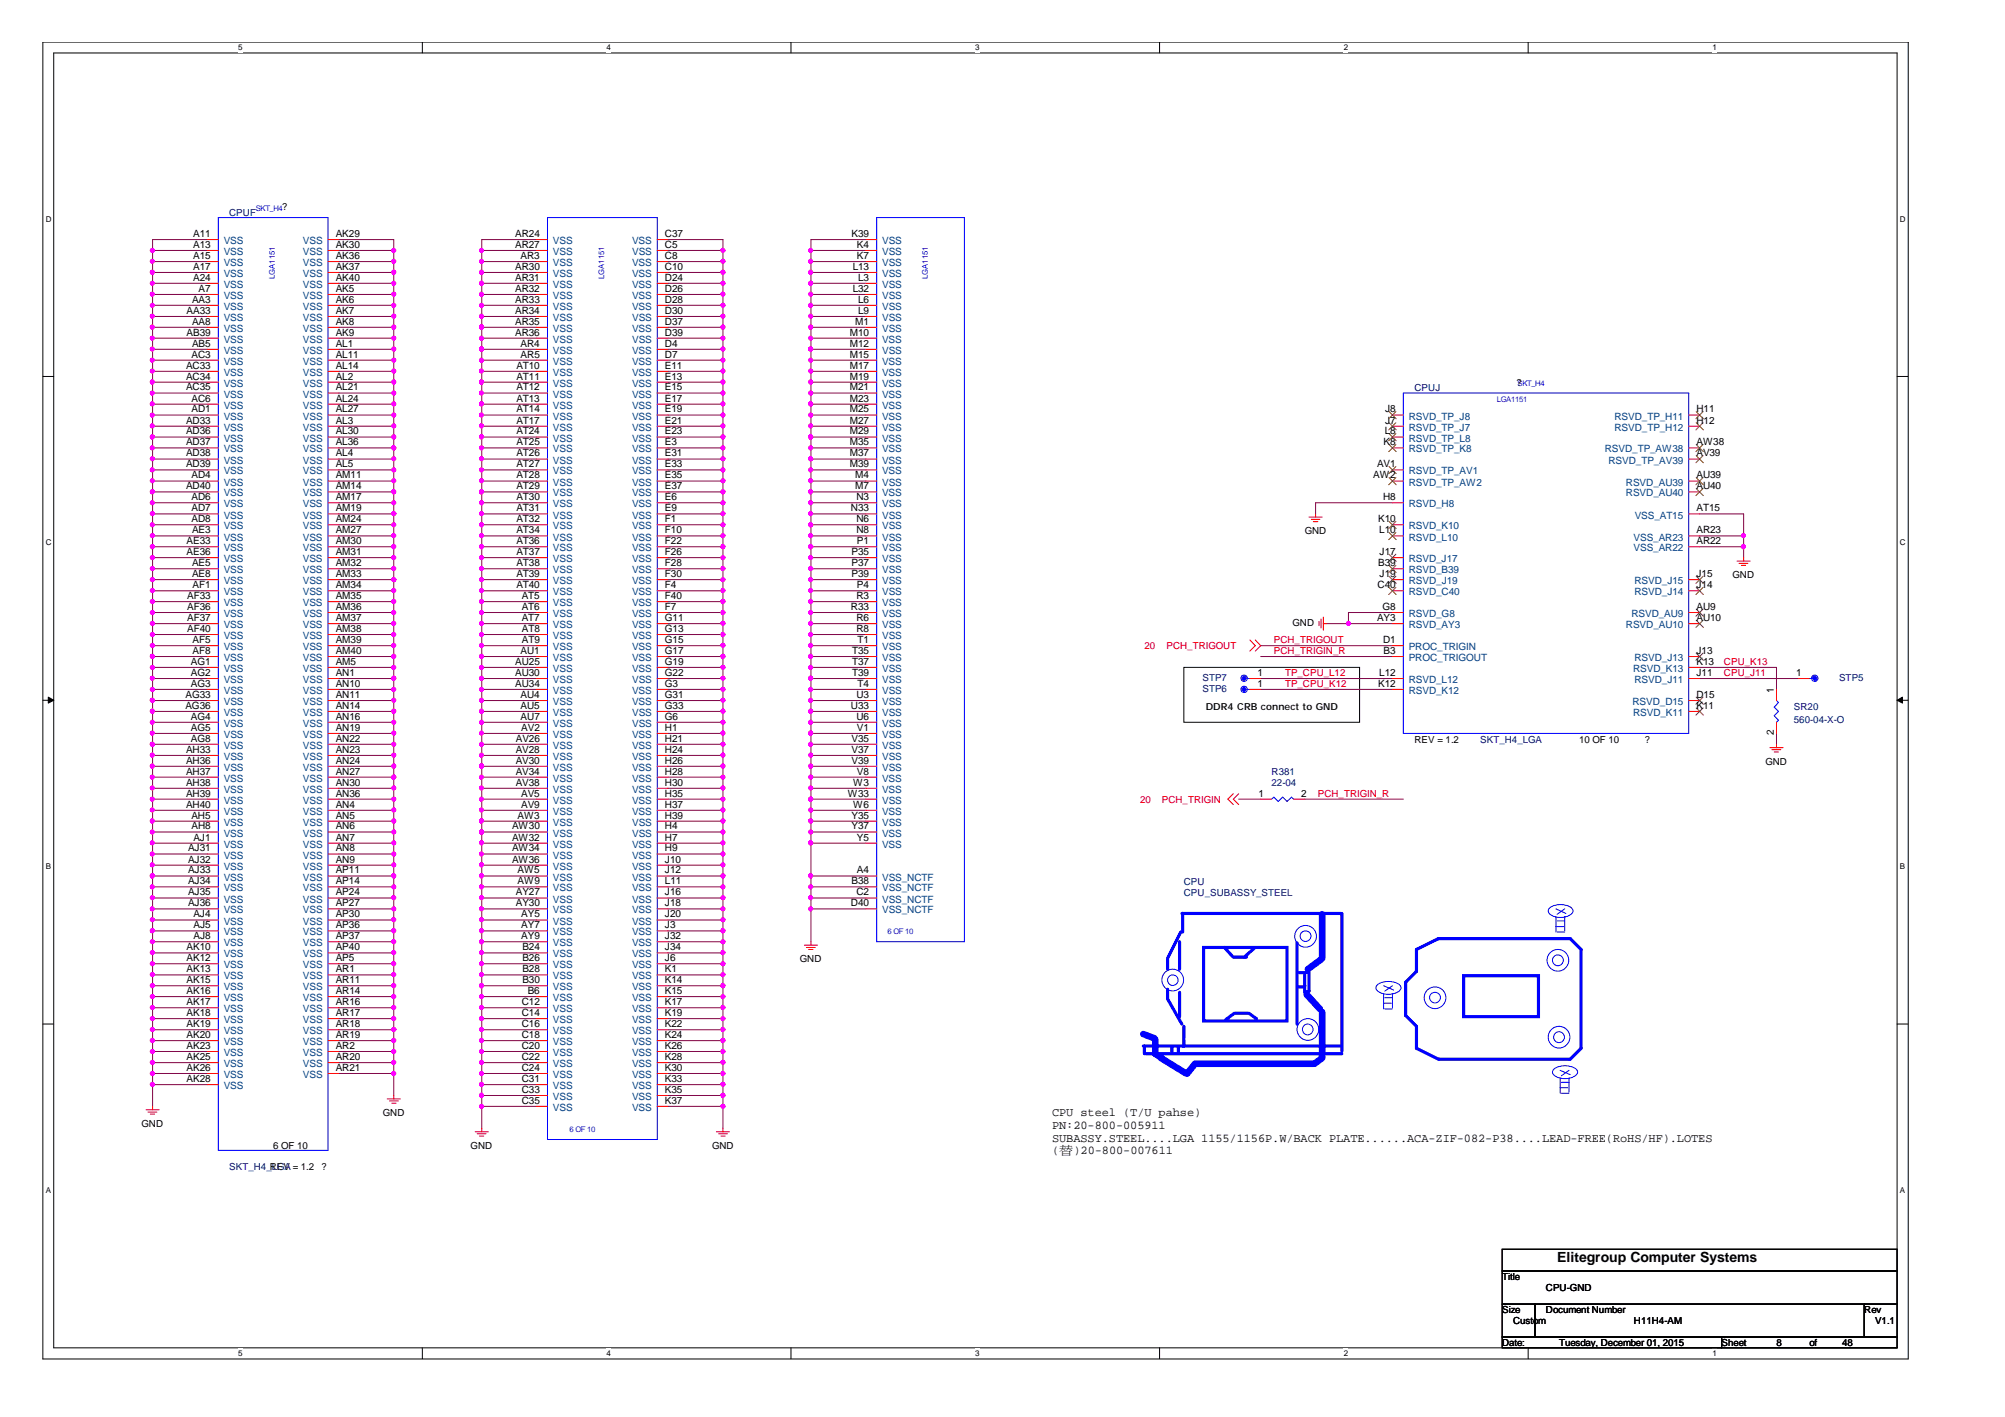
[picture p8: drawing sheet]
<svg xmlns="http://www.w3.org/2000/svg" width="297mm" height="210mm" viewBox="0 0 297 210" stroke-linecap="round" stroke-linejoin="round" font-family="sans-serif">
<defs><g id="words">
<text font-size="2.1" x="230.7" y="187">Elitegroup Computer Systems</text>
<g font-size="1.8">
<text x="155.9" y="165.3">CPU steel (T/U pahse)</text>
<text x="155.9" y="167.2">PN:20-800-005911</text>
<text x="155.9" y="169.1">SUBASSY.STEEL....LGA 1155/1156P.W/BACK PLATE......ACA-ZIF-082-P38....LEAD-FREE(RoHS/HF).LOTES</text>
<text x="155.9" y="171">(替)20-800-007611</text>
</g>
<g font-size="1.5">
<text x="28.6" y="35.1">A11</text>
<text x="49.7" y="35.1">AK29</text>
<text x="76.3" y="35.1">AR24</text>
<text x="98.5" y="35.1">C37</text>
<text x="126.2" y="35.1">K39</text>
<text x="28.6" y="38.4">A15</text>
<text x="28.6" y="36.7">A13</text>
<text x="28.6" y="41.6">A24</text>
<text x="28.6" y="40">A17</text>
<text x="49.7" y="41.6">AK40</text>
<text x="49.7" y="40">AK37</text>
<text x="49.7" y="38.4">AK36</text>
<text x="49.7" y="36.7">AK30</text>
<text x="76.3" y="41.6">AR31</text>
<text x="76.3" y="36.7">AR27</text>
<text x="76.3" y="40">AR30</text>
<text x="77.1" y="38.4">AR3</text>
<text x="98.5" y="38.4">C8</text>
<text x="98.5" y="36.7">C5</text>
<text x="98.5" y="41.6">D24</text>
<text x="98.5" y="40">C10</text>
<text x="126.3" y="40">L13</text>
<text x="127" y="36.7">K4</text>
<text x="127" y="38.4">K7</text>
<text x="127.1" y="41.6">L3</text>
<text x="27.6" y="46.5">AA33</text>
<text x="28.4" y="44.8">AA3</text>
<text x="29.4" y="43.2">A7</text>
<text x="49.7" y="43.2">AK5</text>
<text x="49.7" y="46.5">AK7</text>
<text x="49.7" y="44.8">AK6</text>
<text x="76.3" y="43.2">AR32</text>
<text x="76.3" y="46.5">AR34</text>
<text x="76.3" y="44.8">AR33</text>
<text x="98.5" y="46.5">D30</text>
<text x="98.5" y="44.8">D28</text>
<text x="98.5" y="43.2">D26</text>
<text x="126.3" y="43.2">L32</text>
<text x="127.1" y="46.5">L9</text>
<text x="127.1" y="44.8">L6</text>
<text x="27.6" y="49.7">AB39</text>
<text x="28.4" y="53">AC3</text>
<text x="28.4" y="48.1">AA8</text>
<text x="28.4" y="51.4">AB5</text>
<text x="49.7" y="48.1">AK8</text>
<text x="49.7" y="49.7">AK9</text>
<text x="49.7" y="53">AL11</text>
<text x="49.7" y="51.4">AL1</text>
<text x="76.3" y="48.1">AR35</text>
<text x="76.3" y="49.7">AR36</text>
<text x="77.1" y="51.4">AR4</text>
<text x="77.1" y="53">AR5</text>
<text x="98.5" y="53">D7</text>
<text x="98.5" y="49.7">D39</text>
<text x="98.5" y="51.4">D4</text>
<text x="98.5" y="48.1">D37</text>
<text x="125.9" y="51.4">M12</text>
<text x="125.9" y="49.7">M10</text>
<text x="125.9" y="53">M15</text>
<text x="126.7" y="48.1">M1</text>
<text x="27.6" y="54.6">AC33</text>
<text x="27.6" y="56.2">AC34</text>
<text x="27.6" y="57.8">AC35</text>
<text x="28.4" y="59.5">AC6</text>
<text x="49.7" y="54.6">AL14</text>
<text x="49.7" y="56.2">AL2</text>
<text x="49.7" y="57.8">AL21</text>
<text x="49.7" y="59.5">AL24</text>
<text x="76.5" y="56.2">AT11</text>
<text x="76.5" y="57.8">AT12</text>
<text x="76.5" y="59.5">AT13</text>
<text x="76.5" y="54.6">AT10</text>
<text x="98.5" y="57.8">E15</text>
<text x="98.5" y="59.5">E17</text>
<text x="98.5" y="56.2">E13</text>
<text x="98.5" y="54.6">E11</text>
<text x="125.9" y="54.6">M17</text>
<text x="125.9" y="56.2">M19</text>
<text x="125.9" y="57.8">M21</text>
<text x="125.9" y="59.5">M23</text>
<text x="27.6" y="62.8">AD33</text>
<text x="27.6" y="66">AD37</text>
<text x="27.6" y="64.4">AD36</text>
<text x="28.4" y="61.1">AD1</text>
<text x="49.7" y="61.1">AL27</text>
<text x="49.7" y="62.8">AL3</text>
<text x="49.7" y="64.4">AL30</text>
<text x="49.7" y="66">AL36</text>
<text x="76.5" y="62.8">AT17</text>
<text x="76.5" y="64.4">AT24</text>
<text x="76.5" y="61.1">AT14</text>
<text x="76.5" y="66">AT25</text>
<text x="98.5" y="66">E3</text>
<text x="98.5" y="64.4">E23</text>
<text x="98.5" y="62.8">E21</text>
<text x="98.5" y="61.1">E19</text>
<text x="125.9" y="62.8">M27</text>
<text x="125.9" y="61.1">M25</text>
<text x="125.9" y="64.4">M29</text>
<text x="125.9" y="66">M35</text>
<text x="205" y="66">K8</text>
<text x="205.1" y="64.4">L8</text>
<text x="205.2" y="62.8">J7</text>
<text x="205.2" y="61.1">J8</text>
<text x="251.3" y="66">AW38</text>
<text x="251.3" y="62.8">H12</text>
<text x="251.3" y="61.1">H11</text>
<text x="27.6" y="67.6">AD38</text>
<text x="27.6" y="69.2">AD39</text>
<text x="28.4" y="70.9">AD4</text>
<text x="49.7" y="67.6">AL4</text>
<text x="49.7" y="69.2">AL5</text>
<text x="49.7" y="70.9">AM11</text>
<text x="76.5" y="67.6">AT26</text>
<text x="76.5" y="69.2">AT27</text>
<text x="76.5" y="70.9">AT28</text>
<text x="98.5" y="70.9">E35</text>
<text x="98.5" y="69.2">E33</text>
<text x="98.5" y="67.6">E31</text>
<text x="125.9" y="67.6">M37</text>
<text x="125.9" y="69.2">M39</text>
<text x="126.7" y="70.9">M4</text>
<text x="203.5" y="70.9">AW2</text>
<text x="204" y="69.2">AV1</text>
<text x="251.3" y="67.6">AV39</text>
<text x="251.3" y="70.9">AU39</text>
<text x="27.6" y="72.5">AD40</text>
<text x="28.4" y="74.1">AD6</text>
<text x="28.4" y="75.7">AD7</text>
<text x="28.4" y="77.4">AD8</text>
<text x="49.7" y="72.5">AM14</text>
<text x="49.7" y="74.1">AM17</text>
<text x="49.7" y="75.7">AM19</text>
<text x="49.7" y="77.4">AM24</text>
<text x="76.5" y="72.5">AT29</text>
<text x="76.5" y="75.7">AT31</text>
<text x="76.5" y="77.4">AT32</text>
<text x="76.5" y="74.1">AT30</text>
<text x="98.5" y="77.4">F1</text>
<text x="98.5" y="75.7">E9</text>
<text x="98.5" y="74.1">E6</text>
<text x="98.5" y="72.5">E37</text>
<text x="126.1" y="75.7">N33</text>
<text x="126.7" y="72.5">M7</text>
<text x="126.9" y="74.1">N3</text>
<text x="126.9" y="77.4">N6</text>
<text x="204.2" y="77.4">K10</text>
<text x="204.9" y="74.1">H8</text>
<text x="251.3" y="75.7">AT15</text>
<text x="251.3" y="72.5">AU40</text>
<text x="27.6" y="82.2">AE36</text>
<text x="27.6" y="80.6">AE33</text>
<text x="28.4" y="79">AE3</text>
<text x="28.4" y="83.9">AE5</text>
<text x="49.7" y="79">AM27</text>
<text x="49.7" y="80.6">AM30</text>
<text x="49.7" y="82.2">AM31</text>
<text x="49.7" y="83.9">AM32</text>
<text x="76.5" y="79">AT34</text>
<text x="76.5" y="82.2">AT37</text>
<text x="76.5" y="83.9">AT38</text>
<text x="76.5" y="80.6">AT36</text>
<text x="98.5" y="83.9">F28</text>
<text x="98.5" y="82.2">F26</text>
<text x="98.5" y="79">F10</text>
<text x="98.5" y="80.6">F22</text>
<text x="126.2" y="83.9">P37</text>
<text x="126.2" y="82.2">P35</text>
<text x="126.9" y="79">N8</text>
<text x="127" y="80.6">P1</text>
<text x="204.2" y="83.9">B39</text>
<text x="204.3" y="79">L10</text>
<text x="204.4" y="82.2">J17</text>
<text x="251.3" y="80.6">AR22</text>
<text x="251.3" y="79">AR23</text>
<text x="27.7" y="88.7">AF33</text>
<text x="28.4" y="85.5">AE8</text>
<text x="28.5" y="87.1">AF1</text>
<text x="49.7" y="85.5">AM33</text>
<text x="49.7" y="87.1">AM34</text>
<text x="49.7" y="88.7">AM35</text>
<text x="76.5" y="85.5">AT39</text>
<text x="76.5" y="87.1">AT40</text>
<text x="77.3" y="88.7">AT5</text>
<text x="98.5" y="87.1">F4</text>
<text x="98.5" y="88.7">F40</text>
<text x="98.5" y="85.5">F30</text>
<text x="126.2" y="85.5">P39</text>
<text x="126.9" y="88.7">R3</text>
<text x="127" y="87.1">P4</text>
<text x="204.1" y="87.1">C40</text>
<text x="204.4" y="85.5">J19</text>
<text x="251.3" y="87.1">J14</text>
<text x="251.3" y="85.5">J15</text>
<text x="27.7" y="90.4">AF36</text>
<text x="27.7" y="92">AF37</text>
<text x="27.7" y="93.6">AF40</text>
<text x="28.5" y="95.3">AF5</text>
<text x="49.7" y="90.4">AM36</text>
<text x="49.7" y="92">AM37</text>
<text x="49.7" y="93.6">AM38</text>
<text x="49.7" y="95.3">AM39</text>
<text x="77.3" y="93.6">AT8</text>
<text x="77.3" y="90.4">AT6</text>
<text x="77.3" y="92">AT7</text>
<text x="77.3" y="95.3">AT9</text>
<text x="98.5" y="95.3">G15</text>
<text x="98.5" y="93.6">G13</text>
<text x="98.5" y="92">G11</text>
<text x="98.5" y="90.4">F7</text>
<text x="126.1" y="90.4">R33</text>
<text x="126.9" y="93.6">R8</text>
<text x="126.9" y="92">R6</text>
<text x="127" y="95.3">T1</text>
<text x="204" y="92">AY3</text>
<text x="204.8" y="90.4">G8</text>
<text x="204.9" y="95.3">D1</text>
<text x="251.3" y="90.4">AU9</text>
<text x="251.3" y="92">AU10</text>
<text x="28.3" y="100.1">AG2</text>
<text x="28.3" y="101.7">AG3</text>
<text x="28.3" y="98.5">AG1</text>
<text x="28.5" y="96.9">AF8</text>
<text x="49.7" y="96.9">AM40</text>
<text x="49.7" y="98.5">AM5</text>
<text x="49.7" y="100.1">AN1</text>
<text x="49.7" y="101.7">AN10</text>
<text x="76.3" y="101.7">AU34</text>
<text x="76.3" y="98.5">AU25</text>
<text x="76.3" y="100.1">AU30</text>
<text x="77.1" y="96.9">AU1</text>
<text x="98.5" y="101.7">G3</text>
<text x="98.5" y="100.1">G22</text>
<text x="98.5" y="98.5">G19</text>
<text x="98.5" y="96.9">G17</text>
<text x="126.2" y="100.1">T39</text>
<text x="126.2" y="96.9">T35</text>
<text x="126.2" y="98.5">T37</text>
<text x="127" y="101.7">T4</text>
<text x="186.3" y="100.1">1</text>
<text x="186.3" y="101.7">1</text>
<text x="204.2" y="101.7">K12</text>
<text x="204.3" y="100.1">L12</text>
<text x="205" y="96.9">B3</text>
<text x="251.3" y="100.1">J11</text>
<text x="251.3" y="98.5">K13</text>
<text x="251.3" y="96.9">J13</text>
<text x="266.1" y="100.1">1</text>
<text x="27.5" y="103.4">AG33</text>
<text x="27.5" y="105">AG36</text>
<text x="28.3" y="106.6">AG4</text>
<text x="49.7" y="103.4">AN11</text>
<text x="49.7" y="105">AN14</text>
<text x="49.7" y="106.6">AN16</text>
<text x="77.1" y="103.4">AU4</text>
<text x="77.1" y="105">AU5</text>
<text x="77.1" y="106.6">AU7</text>
<text x="98.5" y="106.6">G6</text>
<text x="98.5" y="105">G33</text>
<text x="98.5" y="103.4">G31</text>
<text x="126.1" y="105">U33</text>
<text x="126.9" y="106.6">U6</text>
<text x="126.9" y="103.4">U3</text>
<text x="251.3" y="103.4">D15</text>
<text x="251.3" y="105">K11</text>
<text x="262.8" y="102.6" transform="rotate(-90 262.8 102.6)">1</text>
<text x="27.6" y="111.5">AH33</text>
<text x="27.6" y="113.1">AH36</text>
<text x="28.3" y="108.3">AG5</text>
<text x="28.3" y="109.9">AG8</text>
<text x="49.7" y="108.3">AN19</text>
<text x="49.7" y="109.9">AN22</text>
<text x="49.7" y="111.5">AN23</text>
<text x="49.7" y="113.1">AN24</text>
<text x="76.4" y="109.9">AV26</text>
<text x="76.4" y="111.5">AV28</text>
<text x="76.4" y="113.1">AV30</text>
<text x="77.2" y="108.3">AV2</text>
<text x="98.5" y="113.1">H26</text>
<text x="98.5" y="111.5">H24</text>
<text x="98.5" y="109.9">H21</text>
<text x="98.5" y="108.3">H1</text>
<text x="126.2" y="113.1">V39</text>
<text x="126.2" y="111.5">V37</text>
<text x="126.2" y="109.9">V35</text>
<text x="127" y="108.3">V1</text>
<text x="262.8" y="108.9" transform="rotate(-90 262.8 108.9)">2</text>
<text x="27.6" y="114.7">AH37</text>
<text x="27.6" y="116.4">AH38</text>
<text x="27.6" y="118">AH39</text>
<text x="27.6" y="119.6">AH40</text>
<text x="49.7" y="114.7">AN27</text>
<text x="49.7" y="116.4">AN30</text>
<text x="49.7" y="118">AN36</text>
<text x="49.7" y="119.6">AN4</text>
<text x="76.4" y="114.7">AV34</text>
<text x="76.4" y="116.4">AV38</text>
<text x="77.2" y="118">AV5</text>
<text x="77.2" y="119.6">AV9</text>
<text x="98.5" y="118">H35</text>
<text x="98.5" y="114.7">H28</text>
<text x="98.5" y="119.6">H37</text>
<text x="98.5" y="116.4">H30</text>
<text x="125.6" y="118">W33</text>
<text x="126.4" y="119.6">W6</text>
<text x="126.4" y="116.4">W3</text>
<text x="127" y="114.7">V8</text>
<text x="186.4" y="118">1</text>
<text x="192.8" y="118">2</text>
<text x="28.4" y="121.3">AH5</text>
<text x="28.4" y="122.9">AH8</text>
<text x="28.7" y="124.5">AJ1</text>
<text x="49.7" y="121.3">AN5</text>
<text x="49.7" y="122.9">AN6</text>
<text x="49.7" y="124.5">AN7</text>
<text x="75.9" y="122.9">AW30</text>
<text x="75.9" y="124.5">AW32</text>
<text x="76.7" y="121.3">AW3</text>
<text x="98.5" y="122.9">H4</text>
<text x="98.5" y="121.3">H39</text>
<text x="98.5" y="124.5">H7</text>
<text x="126.2" y="122.9">Y37</text>
<text x="126.2" y="121.3">Y35</text>
<text x="127" y="124.5">Y5</text>
<text x="27.9" y="126.1">AJ31</text>
<text x="27.9" y="127.8">AJ32</text>
<text x="27.9" y="129.4">AJ33</text>
<text x="27.9" y="131">AJ34</text>
<text x="49.7" y="126.1">AN8</text>
<text x="49.7" y="127.8">AN9</text>
<text x="49.7" y="129.4">AP11</text>
<text x="49.7" y="131">AP14</text>
<text x="75.9" y="126.1">AW34</text>
<text x="75.9" y="127.8">AW36</text>
<text x="76.7" y="129.4">AW5</text>
<text x="76.7" y="131">AW9</text>
<text x="98.5" y="129.4">J12</text>
<text x="98.5" y="127.8">J10</text>
<text x="98.5" y="126.1">H9</text>
<text x="98.5" y="131">L11</text>
<text x="126.2" y="131">B38</text>
<text x="127" y="129.4">A4</text>
<text x="27.9" y="132.6">AJ35</text>
<text x="27.9" y="134.3">AJ36</text>
<text x="28.7" y="135.9">AJ4</text>
<text x="28.7" y="137.5">AJ5</text>
<text x="49.7" y="132.6">AP24</text>
<text x="49.7" y="134.3">AP27</text>
<text x="49.7" y="135.9">AP30</text>
<text x="49.7" y="137.5">AP36</text>
<text x="76.4" y="132.6">AY27</text>
<text x="76.4" y="134.3">AY30</text>
<text x="77.2" y="135.9">AY5</text>
<text x="77.2" y="137.5">AY7</text>
<text x="98.5" y="137.5">J3</text>
<text x="98.5" y="135.9">J20</text>
<text x="98.5" y="134.3">J18</text>
<text x="98.5" y="132.6">J16</text>
<text x="126.1" y="134.3">D40</text>
<text x="126.9" y="132.6">C2</text>
<text x="27.6" y="140.8">AK10</text>
<text x="27.6" y="142.4">AK12</text>
<text x="28.7" y="139.1">AJ8</text>
<text x="49.7" y="139.1">AP37</text>
<text x="49.7" y="140.8">AP40</text>
<text x="49.7" y="142.4">AP5</text>
<text x="77.2" y="139.1">AY9</text>
<text x="77.4" y="140.8">B24</text>
<text x="77.4" y="142.4">B26</text>
<text x="98.5" y="142.4">J6</text>
<text x="98.5" y="140.8">J34</text>
<text x="98.5" y="139.1">J32</text>
<text x="27.6" y="144">AK13</text>
<text x="27.6" y="145.6">AK15</text>
<text x="27.6" y="147.2">AK16</text>
<text x="27.6" y="148.9">AK17</text>
<text x="49.7" y="144">AR1</text>
<text x="49.7" y="145.6">AR11</text>
<text x="49.7" y="147.2">AR14</text>
<text x="49.7" y="148.9">AR16</text>
<text x="77.3" y="148.9">C12</text>
<text x="77.4" y="144">B28</text>
<text x="77.4" y="145.6">B30</text>
<text x="78.2" y="147.2">B6</text>
<text x="98.5" y="148.9">K17</text>
<text x="98.5" y="145.6">K14</text>
<text x="98.5" y="147.2">K15</text>
<text x="98.5" y="144">K1</text>
<text x="27.6" y="150.5">AK18</text>
<text x="27.6" y="152.2">AK19</text>
<text x="27.6" y="153.8">AK20</text>
<text x="27.6" y="155.4">AK23</text>
<text x="49.7" y="150.5">AR17</text>
<text x="49.7" y="152.2">AR18</text>
<text x="49.7" y="153.8">AR19</text>
<text x="49.7" y="155.4">AR2</text>
<text x="77.3" y="155.4">C20</text>
<text x="77.3" y="153.8">C18</text>
<text x="77.3" y="152.2">C16</text>
<text x="77.3" y="150.5">C14</text>
<text x="98.5" y="152.2">K22</text>
<text x="98.5" y="150.5">K19</text>
<text x="98.5" y="153.8">K24</text>
<text x="98.5" y="155.4">K26</text>
<text x="27.6" y="157">AK25</text>
<text x="27.6" y="158.6">AK26</text>
<text x="27.6" y="160.3">AK28</text>
<text x="49.7" y="157">AR20</text>
<text x="49.7" y="158.6">AR21</text>
<text x="77.3" y="158.6">C24</text>
<text x="77.3" y="160.3">C31</text>
<text x="77.3" y="161.9">C33</text>
<text x="77.3" y="157">C22</text>
<text x="98.5" y="157">K28</text>
<text x="98.5" y="158.6">K30</text>
<text x="98.5" y="160.3">K33</text>
<text x="98.5" y="161.9">K35</text>
<text x="77.3" y="163.5">C35</text>
<text x="98.5" y="163.5">K37</text>
</g>
<g font-size="1.5" fill="#004080">
<text x="33.1" y="39.4">VSS</text>
<text x="33.1" y="37.8">VSS</text>
<text x="33.1" y="36.2">VSS</text>
<text x="33.1" y="41">VSS</text>
<text x="44.9" y="41">VSS</text>
<text x="44.9" y="39.4">VSS</text>
<text x="44.9" y="37.8">VSS</text>
<text x="44.9" y="36.2">VSS</text>
<text x="81.9" y="36.2">VSS</text>
<text x="81.9" y="37.8">VSS</text>
<text x="81.9" y="39.4">VSS</text>
<text x="81.9" y="41">VSS</text>
<text x="93.6" y="39.4">VSS</text>
<text x="93.6" y="37.8">VSS</text>
<text x="93.6" y="41">VSS</text>
<text x="93.6" y="36.2">VSS</text>
<text x="130.7" y="36.2">VSS</text>
<text x="130.7" y="37.8">VSS</text>
<text x="130.7" y="39.4">VSS</text>
<text x="130.7" y="41">VSS</text>
<text x="33.1" y="42.6">VSS</text>
<text x="33.1" y="45.9">VSS</text>
<text x="33.1" y="47.6">VSS</text>
<text x="33.1" y="44.3">VSS</text>
<text x="44.9" y="44.3">VSS</text>
<text x="44.9" y="47.6">VSS</text>
<text x="44.9" y="45.9">VSS</text>
<text x="44.9" y="42.6">VSS</text>
<text x="81.9" y="42.6">VSS</text>
<text x="81.9" y="44.3">VSS</text>
<text x="81.9" y="47.6">VSS</text>
<text x="81.9" y="45.9">VSS</text>
<text x="93.6" y="47.6">VSS</text>
<text x="93.6" y="45.9">VSS</text>
<text x="93.6" y="44.3">VSS</text>
<text x="93.6" y="42.6">VSS</text>
<text x="130.7" y="42.6">VSS</text>
<text x="130.7" y="44.3">VSS</text>
<text x="130.7" y="47.6">VSS</text>
<text x="130.7" y="45.9">VSS</text>
<text x="33.1" y="49.2">VSS</text>
<text x="33.1" y="50.8">VSS</text>
<text x="33.1" y="52.4">VSS</text>
<text x="44.9" y="49.2">VSS</text>
<text x="44.9" y="50.8">VSS</text>
<text x="44.9" y="52.4">VSS</text>
<text x="81.9" y="49.2">VSS</text>
<text x="81.9" y="50.8">VSS</text>
<text x="81.9" y="52.4">VSS</text>
<text x="93.6" y="50.8">VSS</text>
<text x="93.6" y="52.4">VSS</text>
<text x="93.6" y="49.2">VSS</text>
<text x="130.7" y="49.2">VSS</text>
<text x="130.7" y="52.4">VSS</text>
<text x="130.7" y="50.8">VSS</text>
<text x="33.1" y="55.7">VSS</text>
<text x="33.1" y="54">VSS</text>
<text x="33.1" y="57.3">VSS</text>
<text x="33.1" y="58.9">VSS</text>
<text x="44.9" y="55.7">VSS</text>
<text x="44.9" y="54">VSS</text>
<text x="44.9" y="57.3">VSS</text>
<text x="44.9" y="58.9">VSS</text>
<text x="81.9" y="54">VSS</text>
<text x="81.9" y="57.3">VSS</text>
<text x="81.9" y="58.9">VSS</text>
<text x="81.9" y="55.7">VSS</text>
<text x="93.6" y="58.9">VSS</text>
<text x="93.6" y="57.3">VSS</text>
<text x="93.6" y="55.7">VSS</text>
<text x="93.6" y="54">VSS</text>
<text x="130.7" y="55.7">VSS</text>
<text x="130.7" y="54">VSS</text>
<text x="130.7" y="57.3">VSS</text>
<text x="130.7" y="58.9">VSS</text>
<text x="33.1" y="60.6">VSS</text>
<text x="33.1" y="63.8">VSS</text>
<text x="33.1" y="62.2">VSS</text>
<text x="33.1" y="65.4">VSS</text>
<text x="44.9" y="60.6">VSS</text>
<text x="44.9" y="62.2">VSS</text>
<text x="44.9" y="63.8">VSS</text>
<text x="44.9" y="65.4">VSS</text>
<text x="81.9" y="60.6">VSS</text>
<text x="81.9" y="63.8">VSS</text>
<text x="81.9" y="65.4">VSS</text>
<text x="81.9" y="62.2">VSS</text>
<text x="93.6" y="65.4">VSS</text>
<text x="93.6" y="63.8">VSS</text>
<text x="93.6" y="62.2">VSS</text>
<text x="93.6" y="60.6">VSS</text>
<text x="130.7" y="60.6">VSS</text>
<text x="130.7" y="63.8">VSS</text>
<text x="130.7" y="62.2">VSS</text>
<text x="130.7" y="65.4">VSS</text>
<text x="208.7" y="65.4">RSVD_TP_L8</text>
<text x="208.7" y="63.8">RSVD_TP_J7</text>
<text x="208.7" y="62.2">RSVD_TP_J8</text>
<text x="239.2" y="63.8">RSVD_TP_H12</text>
<text x="239.2" y="62.2">RSVD_TP_H11</text>
<text x="33.1" y="68.7">VSS</text>
<text x="33.1" y="70.3">VSS</text>
<text x="33.1" y="71.9">VSS</text>
<text x="33.1" y="67">VSS</text>
<text x="44.9" y="67">VSS</text>
<text x="44.9" y="68.7">VSS</text>
<text x="44.9" y="70.3">VSS</text>
<text x="44.9" y="71.9">VSS</text>
<text x="81.9" y="68.7">VSS</text>
<text x="81.9" y="70.3">VSS</text>
<text x="81.9" y="71.9">VSS</text>
<text x="81.9" y="67">VSS</text>
<text x="93.6" y="71.9">VSS</text>
<text x="93.6" y="70.3">VSS</text>
<text x="93.6" y="68.7">VSS</text>
<text x="93.6" y="67">VSS</text>
<text x="130.7" y="68.7">VSS</text>
<text x="130.7" y="67">VSS</text>
<text x="130.7" y="70.3">VSS</text>
<text x="130.7" y="71.9">VSS</text>
<text x="208.7" y="67">RSVD_TP_K8</text>
<text x="208.7" y="70.3">RSVD_TP_AV1</text>
<text x="208.7" y="71.9">RSVD_TP_AW2</text>
<text x="237.7" y="67">RSVD_TP_AW38</text>
<text x="238.3" y="68.7">RSVD_TP_AV39</text>
<text x="240.9" y="71.9">RSVD_AU39</text>
<text x="33.1" y="75.2">VSS</text>
<text x="33.1" y="73.5">VSS</text>
<text x="33.1" y="76.8">VSS</text>
<text x="44.9" y="73.5">VSS</text>
<text x="44.9" y="75.2">VSS</text>
<text x="44.9" y="76.8">VSS</text>
<text x="81.9" y="73.5">VSS</text>
<text x="81.9" y="76.8">VSS</text>
<text x="81.9" y="75.2">VSS</text>
<text x="93.6" y="76.8">VSS</text>
<text x="93.6" y="75.2">VSS</text>
<text x="93.6" y="73.5">VSS</text>
<text x="130.7" y="73.5">VSS</text>
<text x="130.7" y="75.2">VSS</text>
<text x="130.7" y="76.8">VSS</text>
<text x="208.7" y="75.2">RSVD_H8</text>
<text x="240.9" y="73.5">RSVD_AU40</text>
<text x="242.2" y="76.8">VSS_AT15</text>
<text x="33.1" y="78.4">VSS</text>
<text x="33.1" y="80.1">VSS</text>
<text x="33.1" y="83.3">VSS</text>
<text x="33.1" y="81.7">VSS</text>
<text x="44.9" y="78.4">VSS</text>
<text x="44.9" y="80.1">VSS</text>
<text x="44.9" y="81.7">VSS</text>
<text x="44.9" y="83.3">VSS</text>
<text x="81.9" y="80.1">VSS</text>
<text x="81.9" y="83.3">VSS</text>
<text x="81.9" y="81.7">VSS</text>
<text x="81.9" y="78.4">VSS</text>
<text x="93.6" y="83.3">VSS</text>
<text x="93.6" y="80.1">VSS</text>
<text x="93.6" y="81.7">VSS</text>
<text x="93.6" y="78.4">VSS</text>
<text x="130.7" y="78.4">VSS</text>
<text x="130.7" y="81.7">VSS</text>
<text x="130.7" y="80.1">VSS</text>
<text x="130.7" y="83.3">VSS</text>
<text x="208.7" y="80.1">RSVD_L10</text>
<text x="208.7" y="83.3">RSVD_J17</text>
<text x="208.7" y="78.4">RSVD_K10</text>
<text x="242" y="81.7">VSS_AR22</text>
<text x="242" y="80.1">VSS_AR23</text>
<text x="33.1" y="84.9">VSS</text>
<text x="33.1" y="88.2">VSS</text>
<text x="33.1" y="86.5">VSS</text>
<text x="33.1" y="89.8">VSS</text>
<text x="44.9" y="84.9">VSS</text>
<text x="44.9" y="86.5">VSS</text>
<text x="44.9" y="88.2">VSS</text>
<text x="44.9" y="89.8">VSS</text>
<text x="81.9" y="84.9">VSS</text>
<text x="81.9" y="86.5">VSS</text>
<text x="81.9" y="88.2">VSS</text>
<text x="81.9" y="89.8">VSS</text>
<text x="93.6" y="88.2">VSS</text>
<text x="93.6" y="89.8">VSS</text>
<text x="93.6" y="86.5">VSS</text>
<text x="93.6" y="84.9">VSS</text>
<text x="130.7" y="84.9">VSS</text>
<text x="130.7" y="86.5">VSS</text>
<text x="130.7" y="89.8">VSS</text>
<text x="130.7" y="88.2">VSS</text>
<text x="208.7" y="86.5">RSVD_J19</text>
<text x="208.7" y="88.2">RSVD_C40</text>
<text x="208.7" y="84.9">RSVD_B39</text>
<text x="242.1" y="88.2">RSVD_J14</text>
<text x="242.1" y="86.5">RSVD_J15</text>
<text x="33.1" y="91.4">VSS</text>
<text x="33.1" y="93.1">VSS</text>
<text x="33.1" y="94.7">VSS</text>
<text x="44.9" y="91.4">VSS</text>
<text x="44.9" y="93.1">VSS</text>
<text x="44.9" y="94.7">VSS</text>
<text x="81.9" y="94.7">VSS</text>
<text x="81.9" y="91.4">VSS</text>
<text x="81.9" y="93.1">VSS</text>
<text x="93.6" y="94.7">VSS</text>
<text x="93.6" y="93.1">VSS</text>
<text x="93.6" y="91.4">VSS</text>
<text x="130.7" y="94.7">VSS</text>
<text x="130.7" y="91.4">VSS</text>
<text x="130.7" y="93.1">VSS</text>
<text x="208.7" y="93.1">RSVD_AY3</text>
<text x="208.7" y="91.4">RSVD_G8</text>
<text x="240.9" y="93.1">RSVD_AU10</text>
<text x="241.7" y="91.4">RSVD_AU9</text>
<text x="33.1" y="101.2">VSS</text>
<text x="33.1" y="99.5">VSS</text>
<text x="33.1" y="96.3">VSS</text>
<text x="33.1" y="97.9">VSS</text>
<text x="44.9" y="96.3">VSS</text>
<text x="44.9" y="97.9">VSS</text>
<text x="44.9" y="99.5">VSS</text>
<text x="44.9" y="101.2">VSS</text>
<text x="81.9" y="99.5">VSS</text>
<text x="81.9" y="101.2">VSS</text>
<text x="81.9" y="96.3">VSS</text>
<text x="81.9" y="97.9">VSS</text>
<text x="93.6" y="101.2">VSS</text>
<text x="93.6" y="99.5">VSS</text>
<text x="93.6" y="96.3">VSS</text>
<text x="93.6" y="97.9">VSS</text>
<text x="130.7" y="101.2">VSS</text>
<text x="130.7" y="97.9">VSS</text>
<text x="130.7" y="96.3">VSS</text>
<text x="130.7" y="99.5">VSS</text>
<text x="208.7" y="101.2">RSVD_L12</text>
<text x="208.7" y="96.3">PROC_TRIGIN</text>
<text x="208.7" y="97.9">PROC_TRIGOUT</text>
<text x="241.9" y="99.5">RSVD_K13</text>
<text x="242.1" y="101.2">RSVD_J11</text>
<text x="242.1" y="97.9">RSVD_J13</text>
<text x="33.1" y="102.8">VSS</text>
<text x="33.1" y="104.5">VSS</text>
<text x="33.1" y="106.1">VSS</text>
<text x="33.1" y="107.7">VSS</text>
<text x="44.9" y="102.8">VSS</text>
<text x="44.9" y="104.5">VSS</text>
<text x="44.9" y="106.1">VSS</text>
<text x="44.9" y="107.7">VSS</text>
<text x="81.9" y="104.5">VSS</text>
<text x="81.9" y="102.8">VSS</text>
<text x="81.9" y="106.1">VSS</text>
<text x="81.9" y="107.7">VSS</text>
<text x="93.6" y="107.7">VSS</text>
<text x="93.6" y="106.1">VSS</text>
<text x="93.6" y="104.5">VSS</text>
<text x="93.6" y="102.8">VSS</text>
<text x="130.7" y="107.7">VSS</text>
<text x="130.7" y="102.8">VSS</text>
<text x="130.7" y="106.1">VSS</text>
<text x="130.7" y="104.5">VSS</text>
<text x="208.7" y="102.8">RSVD_K12</text>
<text x="241.9" y="104.5">RSVD_D15</text>
<text x="241.9" y="106.1">RSVD_K11</text>
<text x="33.1" y="109.3">VSS</text>
<text x="33.1" y="112.6">VSS</text>
<text x="33.1" y="110.9">VSS</text>
<text x="44.9" y="109.3">VSS</text>
<text x="44.9" y="110.9">VSS</text>
<text x="44.9" y="112.6">VSS</text>
<text x="81.9" y="109.3">VSS</text>
<text x="81.9" y="110.9">VSS</text>
<text x="81.9" y="112.6">VSS</text>
<text x="93.6" y="112.6">VSS</text>
<text x="93.6" y="110.9">VSS</text>
<text x="93.6" y="109.3">VSS</text>
<text x="130.7" y="112.6">VSS</text>
<text x="130.7" y="109.3">VSS</text>
<text x="130.7" y="110.9">VSS</text>
<text x="33.1" y="114.2">VSS</text>
<text x="33.1" y="115.8">VSS</text>
<text x="33.1" y="117.4">VSS</text>
<text x="33.1" y="119.1">VSS</text>
<text x="44.9" y="114.2">VSS</text>
<text x="44.9" y="115.8">VSS</text>
<text x="44.9" y="117.4">VSS</text>
<text x="44.9" y="119.1">VSS</text>
<text x="81.9" y="114.2">VSS</text>
<text x="81.9" y="115.8">VSS</text>
<text x="81.9" y="119.1">VSS</text>
<text x="81.9" y="117.4">VSS</text>
<text x="93.6" y="119.1">VSS</text>
<text x="93.6" y="114.2">VSS</text>
<text x="93.6" y="115.8">VSS</text>
<text x="93.6" y="117.4">VSS</text>
<text x="130.7" y="119.1">VSS</text>
<text x="130.7" y="115.8">VSS</text>
<text x="130.7" y="117.4">VSS</text>
<text x="130.7" y="114.2">VSS</text>
<text x="33.1" y="122.3">VSS</text>
<text x="33.1" y="120.7">VSS</text>
<text x="33.1" y="125.6">VSS</text>
<text x="33.1" y="123.9">VSS</text>
<text x="44.9" y="120.7">VSS</text>
<text x="44.9" y="122.3">VSS</text>
<text x="44.9" y="123.9">VSS</text>
<text x="44.9" y="125.6">VSS</text>
<text x="81.9" y="122.3">VSS</text>
<text x="81.9" y="123.9">VSS</text>
<text x="81.9" y="125.6">VSS</text>
<text x="81.9" y="120.7">VSS</text>
<text x="93.6" y="123.9">VSS</text>
<text x="93.6" y="122.3">VSS</text>
<text x="93.6" y="120.7">VSS</text>
<text x="93.6" y="125.6">VSS</text>
<text x="130.7" y="125.6">VSS</text>
<text x="130.7" y="123.9">VSS</text>
<text x="130.7" y="120.7">VSS</text>
<text x="130.7" y="122.3">VSS</text>
<text x="33.1" y="127.2">VSS</text>
<text x="33.1" y="128.8">VSS</text>
<text x="33.1" y="130.4">VSS</text>
<text x="44.9" y="127.2">VSS</text>
<text x="44.9" y="128.8">VSS</text>
<text x="44.9" y="130.4">VSS</text>
<text x="81.9" y="127.2">VSS</text>
<text x="81.9" y="128.8">VSS</text>
<text x="81.9" y="130.4">VSS</text>
<text x="93.6" y="130.4">VSS</text>
<text x="93.6" y="128.8">VSS</text>
<text x="93.6" y="127.2">VSS</text>
<text x="130.7" y="130.4">VSS_NCTF</text>
<text x="33.1" y="132.1">VSS</text>
<text x="33.1" y="133.7">VSS</text>
<text x="33.1" y="135.3">VSS</text>
<text x="33.1" y="137">VSS</text>
<text x="44.9" y="132.1">VSS</text>
<text x="44.9" y="133.7">VSS</text>
<text x="44.9" y="135.3">VSS</text>
<text x="44.9" y="137">VSS</text>
<text x="81.9" y="132.1">VSS</text>
<text x="81.9" y="133.7">VSS</text>
<text x="81.9" y="135.3">VSS</text>
<text x="81.9" y="137">VSS</text>
<text x="93.6" y="137">VSS</text>
<text x="93.6" y="135.3">VSS</text>
<text x="93.6" y="133.7">VSS</text>
<text x="93.6" y="132.1">VSS</text>
<text x="130.7" y="132.1">VSS_NCTF</text>
<text x="130.7" y="133.7">VSS_NCTF</text>
<text x="130.7" y="135.3">VSS_NCTF</text>
<text x="33.1" y="138.6">VSS</text>
<text x="33.1" y="140.2">VSS</text>
<text x="33.1" y="141.8">VSS</text>
<text x="33.1" y="143.4">VSS</text>
<text x="44.9" y="138.6">VSS</text>
<text x="44.9" y="140.2">VSS</text>
<text x="44.9" y="141.8">VSS</text>
<text x="44.9" y="143.4">VSS</text>
<text x="81.9" y="138.6">VSS</text>
<text x="81.9" y="140.2">VSS</text>
<text x="81.9" y="141.8">VSS</text>
<text x="81.9" y="143.4">VSS</text>
<text x="93.6" y="143.4">VSS</text>
<text x="93.6" y="141.8">VSS</text>
<text x="93.6" y="138.6">VSS</text>
<text x="93.6" y="140.2">VSS</text>
<text x="33.1" y="145.1">VSS</text>
<text x="33.1" y="146.7">VSS</text>
<text x="33.1" y="148.3">VSS</text>
<text x="33.1" y="150">VSS</text>
<text x="44.9" y="145.1">VSS</text>
<text x="44.9" y="146.7">VSS</text>
<text x="44.9" y="148.3">VSS</text>
<text x="44.9" y="150">VSS</text>
<text x="81.9" y="145.1">VSS</text>
<text x="81.9" y="150">VSS</text>
<text x="81.9" y="148.3">VSS</text>
<text x="81.9" y="146.7">VSS</text>
<text x="93.6" y="150">VSS</text>
<text x="93.6" y="146.7">VSS</text>
<text x="93.6" y="148.3">VSS</text>
<text x="93.6" y="145.1">VSS</text>
<text x="33.1" y="151.6">VSS</text>
<text x="33.1" y="153.2">VSS</text>
<text x="33.1" y="154.8">VSS</text>
<text x="44.9" y="151.6">VSS</text>
<text x="44.9" y="153.2">VSS</text>
<text x="44.9" y="154.8">VSS</text>
<text x="81.9" y="154.8">VSS</text>
<text x="81.9" y="153.2">VSS</text>
<text x="81.9" y="151.6">VSS</text>
<text x="93.6" y="153.2">VSS</text>
<text x="93.6" y="151.6">VSS</text>
<text x="93.6" y="154.8">VSS</text>
<text x="33.1" y="156.4">VSS</text>
<text x="33.1" y="158.1">VSS</text>
<text x="33.1" y="159.7">VSS</text>
<text x="33.1" y="161.3">VSS</text>
<text x="44.9" y="156.4">VSS</text>
<text x="44.9" y="158.1">VSS</text>
<text x="44.9" y="159.7">VSS</text>
<text x="81.9" y="159.7">VSS</text>
<text x="81.9" y="161.3">VSS</text>
<text x="81.9" y="158.1">VSS</text>
<text x="81.9" y="156.4">VSS</text>
<text x="93.6" y="156.4">VSS</text>
<text x="93.6" y="158.1">VSS</text>
<text x="93.6" y="159.7">VSS</text>
<text x="93.6" y="161.3">VSS</text>
<text x="81.9" y="163">VSS</text>
<text x="81.9" y="164.6">VSS</text>
<text x="93.6" y="164.6">VSS</text>
<text x="93.6" y="163">VSS</text>
</g>
<g font-size="1.4" fill="#000080">
<text x="34" y="32">CPUF</text>
<text x="209.5" y="58">CPUJ</text>
<text x="178.1" y="100.9">STP7</text>
<text x="272.5" y="100.9">STP5</text>
<text x="178.1" y="102.5">STP6</text>
<text x="265.8" y="105.1">SR20</text>
<text x="265.8" y="107.1">560-04-X-O</text>
<text x="219.3" y="110">SKT_H4_LGA</text>
<text x="188.4" y="114.9">R381</text>
<text x="188.4" y="116.5">22-04</text>
<text x="175.4" y="131.1">CPU</text>
<text x="175.4" y="132.7">CPU_SUBASSY_STEEL</text>
<text x="34" y="173.4">SKT_H4_LGA= 1.2</text>
</g>
<g font-size="1.4">
<text x="41.8" y="31.1">?</text>
<text x="224.7" y="57.2">?</text>
<text x="193.3" y="79.1">GND</text>
<text x="256.7" y="85.6">GND</text>
<text x="191.5" y="92.8">GND</text>
<text x="178.6" y="105.2">DDR4 CRB connect to GND</text>
<text x="209.5" y="110">REV = 1.2</text>
<text x="233.9" y="110">10 OF 10</text>
<text x="243.7" y="110">?</text>
<text x="261.5" y="113.3">GND</text>
<text x="118.5" y="142.5">GND</text>
<text x="21" y="166.9">GND</text>
<text x="56.7" y="165.2">GND</text>
<text x="40" y="173.4">REV</text>
<text x="40.5" y="170.2">6 OF 10</text>
<text x="47.6" y="173.4">?</text>
<text x="69.7" y="170.2">GND</text>
<text x="105.5" y="170.2">GND</text>
<text x="222.5" y="189.6">Title</text>
<text x="229" y="191.3">CPU-GND</text>
<text x="222.5" y="194.5">Size</text>
<text x="224.2" y="196.1">Custom</text>
<text x="229" y="194.5">Document Number</text>
<text x="242.1" y="196.1">H11H4-AM</text>
<text x="276.2" y="194.5">Rev</text>
<text x="277.8" y="196.1">V1.1</text>
<text x="222.5" y="199.4">Date:</text>
<text x="231" y="199.4">Tuesday, December 01, 2015</text>
<text x="255.1" y="199.4">Sheet</text>
<text x="263.2" y="199.4">8</text>
<text x="268.1" y="199.4">of</text>
<text x="272.9" y="199.4">48</text>
</g>
<g font-size="1.4" fill="#f00">
<text x="188.7" y="95.3">PCH_TRIGOUT</text>
<text x="169.5" y="96.2">20</text>
<text x="172.8" y="96.2">PCH_TRIGOUT</text>
<text x="188.7" y="96.9">PCH_TRIGIN_R</text>
<text x="190.4" y="100.2">TP_CPU_L12</text>
<text x="190.4" y="101.8">TP_CPU_K12</text>
<text x="255.4" y="98.5">CPU_K13</text>
<text x="255.4" y="100.2">CPU_J11</text>
<text x="168.9" y="118.9">20</text>
<text x="172.1" y="118.9">PCH_TRIGIN</text>
<text x="195.2" y="118">PCH_TRIGIN_R</text>
</g>
<g font-size="1.2">
<text x="35.3" y="7.5">5</text>
<text x="89.9" y="7.5">4</text>
<text x="144.5" y="7.5">3</text>
<text x="199.1" y="7.5">2</text>
<text x="253.7" y="7.5">1</text>
<text x="6.8" y="32.9">D</text>
<text x="281.5" y="32.9">D</text>
<text x="6.8" y="80.8">C</text>
<text x="281.5" y="80.8">C</text>
<text x="6.8" y="128.7">B</text>
<text x="281.5" y="128.7">B</text>
<text x="6.8" y="176.7">A</text>
<text x="281.5" y="176.7">A</text>
<text x="35.3" y="200.9">5</text>
<text x="89.9" y="200.9">4</text>
<text x="144.5" y="200.9">3</text>
<text x="199.1" y="200.9">2</text>
<text x="253.7" y="200.9">1</text>
</g>
<g font-size="1.1" fill="#00f">
<text x="37.9" y="31.3">SKT_H4</text>
<text x="40.7" y="41.3" transform="rotate(-90 40.7 41.3)">LGA1151</text>
<text x="89.5" y="41.3" transform="rotate(-90 89.5 41.3)">LGA1151</text>
<text x="137.5" y="41.3" transform="rotate(-90 137.5 41.3)">LGA1151</text>
<text x="221.7" y="59.5">LGA1151</text>
<text x="224.8" y="57.2">SKT_H4</text>
<text x="131.5" y="138.4">6 OF 10</text>
<text x="84.4" y="167.7">6 OF 10</text>
</g>
</g></defs>
<path d="M6.3 6.2h276.4v195.1h-276.4zM8 7.8h273.1v191.9h-273.1z" fill="none" stroke="#000" stroke-width=".15"/>
<g fill="#fff">
<path d="M35.3 6.4h.6v1.3h-.6z"/>
<path d="M35.3 199.8h.6v1.3h-.6z"/>
</g>
<path d="M62.6 6.2v1.6M62.6 199.7v1.6" fill="none" stroke="#000" stroke-width=".15"/>
<g fill="#fff">
<path d="M89.9 6.4h.6v1.3h-.6z"/>
<path d="M89.9 199.8h.6v1.3h-.6z"/>
</g>
<path d="M117.2 6.2v1.6M117.2 199.7v1.6" fill="none" stroke="#000" stroke-width=".15"/>
<g fill="#fff">
<path d="M144.5 6.4h.6v1.3h-.6z"/>
<path d="M144.5 199.8h.6v1.3h-.6z"/>
</g>
<path d="M171.8 6.2v1.6M171.8 199.7v1.6" fill="none" stroke="#000" stroke-width=".15"/>
<g fill="#fff">
<path d="M199.1 6.4h.6v1.3h-.6z"/>
<path d="M199.1 199.8h.6v1.3h-.6z"/>
</g>
<path d="M226.4 6.2v1.6M226.4 199.7v1.6" fill="none" stroke="#000" stroke-width=".15"/>
<g fill="#fff">
<path d="M253.7 6.4h.6v1.3h-.6z"/>
<path d="M253.7 199.8h.6v1.3h-.6z"/>
<path d="M6.8 31.8h.8v1.3h-.8z"/>
<path d="M281.5 31.8h.8v1.3h-.8z"/>
<path d="M6.8 79.7h.8v1.3h-.8z"/>
<path d="M281.5 79.7h.8v1.3h-.8z"/>
</g>
<path d="M6.3 55.8h1.7M281.1 55.8h1.6" fill="none" stroke="#000" stroke-width=".15"/>
<g fill="#fff">
<path d="M6.8 127.6h.7v1.4h-.7z"/>
<path d="M281.5 127.6h.7v1.4h-.7z"/>
</g>
<path d="M6.3 103.7h1.7M281.1 103.7h1.6" fill="none" stroke="#000" stroke-width=".15"/>
<g fill="#000" stroke="#000" stroke-width=".15">
<path d="M7.2 103.3l.8 .4-.8 .5z" fill-rule="evenodd"/>
<path d="M281.1 103.7l.8-.4v.9z" fill-rule="evenodd"/>
</g>
<g fill="#fff">
<path d="M6.8 175.6h.7v1.4h-.7z"/>
<path d="M281.5 175.6h.7v1.4h-.7z"/>
</g>
<path d="M175.4 98.9h26v8.1h-26zM6.3 151.7h1.7M281.1 151.7h1.6M222.5 185.1h58.6v3.2h-58.6zM222.5 188.3h58.6v4.9h-58.6zM222.5 193.2h4.9v4.8h-4.9zM222.5 198h32.6v1.7h-32.6zM227.4 193.2h48.8v4.8h-48.8zM255.1 198h26v1.7h-26zM276.2 193.2h4.9v4.8h-4.9z" fill="none" stroke="#000" stroke-width=".15"/>
<g fill="none" stroke="#800040" stroke-width=".15">
<path d="M22.6 37.1h8.1M22.6 38.7h8.1M30.7 35.5h-8.1v128.4M50.2 35.5h8.1v126.8M50.2 37.1h8.1M50.2 38.7h8.1M71.4 37.1h8.1M71.4 38.7h8.1M79.5 35.5h-8.1v131.6M99 35.5h8.1v131.6M99 37.1h8.1M99 38.7h8.1"/>
<path d="M120.1 37.1h8.2M120.1 38.7h8.2M128.3 35.5h-8.2v104M22.6 40.4h8.1M22.6 42h8.1M22.6 43.6h8.1M22.6 46.9h8.1M22.6 48.5h8.1M22.6 50.1h8.1M22.6 51.7h8.1M22.6 53.4h8.1M22.6 55h8.1"/>
<path d="M22.6 45.2h8.1M22.6 56.6h8.1M22.6 58.2h8.1M22.6 59.9h8.1M50.2 40.4h8.1M50.2 42h8.1M50.2 43.6h8.1M50.2 46.9h8.1M50.2 48.5h8.1M50.2 50.1h8.1M50.2 51.7h8.1M50.2 53.4h8.1"/>
<path d="M50.2 55h8.1M50.2 45.2h8.1M50.2 56.6h8.1M50.2 58.2h8.1M50.2 59.9h8.1M71.4 40.4h8.1M71.4 42h8.1M71.4 43.6h8.1M71.4 46.9h8.1M71.4 48.5h8.1M71.4 50.1h8.1M71.4 51.7h8.1"/>
<path d="M71.4 53.4h8.1M71.4 55h8.1M71.4 45.2h8.1M71.4 56.6h8.1M71.4 58.2h8.1M71.4 59.9h8.1M99 40.4h8.1M99 42h8.1M99 43.6h8.1M99 46.9h8.1M99 48.5h8.1M99 50.1h8.1"/>
<path d="M99 51.7h8.1M99 53.4h8.1M99 55h8.1M99 45.2h8.1M99 56.6h8.1M99 58.2h8.1M99 59.9h8.1M120.1 40.4h8.2M120.1 42h8.2M120.1 43.6h8.2M120.1 46.9h8.2M120.1 48.5h8.2"/>
<path d="M120.1 50.1h8.2M120.1 51.7h8.2M120.1 53.4h8.2M120.1 55h8.2M120.1 45.2h8.2M120.1 56.6h8.2M120.1 58.2h8.2M120.1 59.9h8.2M22.6 61.5h8.1M22.6 63.1h8.1M22.6 64.7h8.1M22.6 68h8.1"/>
<path d="M22.6 69.6h8.1M22.6 71.3h8.1M22.6 72.9h8.1M22.6 74.5h8.1M22.6 76.1h8.1M22.6 66.4h8.1M22.6 77.7h8.1M22.6 79.4h8.1M50.2 61.5h8.1M50.2 63.1h8.1M50.2 64.7h8.1M50.2 68h8.1"/>
<path d="M50.2 69.6h8.1M50.2 71.3h8.1M50.2 72.9h8.1M50.2 74.5h8.1M50.2 76.1h8.1M50.2 66.4h8.1M50.2 77.7h8.1M50.2 79.4h8.1M71.4 61.5h8.1M71.4 63.1h8.1M71.4 64.7h8.1M71.4 68h8.1"/>
<path d="M71.4 69.6h8.1M71.4 71.3h8.1M71.4 72.9h8.1M71.4 74.5h8.1M71.4 76.1h8.1M71.4 66.4h8.1M71.4 77.7h8.1M71.4 79.4h8.1M99 61.5h8.1M99 63.1h8.1M99 64.7h8.1M99 68h8.1"/>
<path d="M99 69.6h8.1M99 71.3h8.1M99 72.9h8.1M99 74.5h8.1M99 76.1h8.1M99 66.4h8.1M99 77.7h8.1M99 79.4h8.1M120.1 61.5h8.2M120.1 63.1h8.2M120.1 64.7h8.2M120.1 68h8.2"/>
<path d="M120.1 69.6h8.2M120.1 71.3h8.2M120.1 72.9h8.2M120.1 74.5h8.2M120.1 76.1h8.2M120.1 66.4h8.2M120.1 77.7h8.2M120.1 79.4h8.2M206.3 74.5h-11.4v1.6M251.8 76.1h6.5v6.5M251.8 79.4h6.5M22.6 81h8.1"/>
<path d="M22.6 82.6h8.1M22.6 84.3h8.1M22.6 85.9h8.1M22.6 89.1h8.1M22.6 90.7h8.1M22.6 92.4h8.1M22.6 94h8.1M22.6 95.6h8.1M22.6 97.3h8.1M22.6 87.5h8.1M22.6 98.9h8.1M50.2 81h8.1"/>
<path d="M50.2 82.6h8.1M50.2 84.3h8.1M50.2 85.9h8.1M50.2 89.1h8.1M50.2 90.7h8.1M50.2 92.4h8.1M50.2 94h8.1M50.2 95.6h8.1M50.2 97.3h8.1M50.2 87.5h8.1M50.2 98.9h8.1M71.4 81h8.1"/>
<path d="M71.4 82.6h8.1M71.4 84.3h8.1M71.4 85.9h8.1M71.4 89.1h8.1M71.4 90.7h8.1M71.4 92.4h8.1M71.4 94h8.1M71.4 95.6h8.1M71.4 97.3h8.1M71.4 87.5h8.1M71.4 98.9h8.1M99 81h8.1"/>
<path d="M99 82.6h8.1M99 84.3h8.1M99 85.9h8.1M99 89.1h8.1M99 90.7h8.1M99 92.4h8.1M99 94h8.1M99 95.6h8.1M99 97.3h8.1M99 87.5h8.1M99 98.9h8.1M120.1 81h8.2"/>
<path d="M120.1 82.6h8.2M120.1 84.3h8.2M120.1 85.9h8.2M120.1 89.1h8.2M120.1 90.7h8.2M120.1 92.4h8.2M120.1 94h8.2M120.1 95.6h8.2M120.1 97.3h8.2M120.1 87.5h8.2M120.1 98.9h8.2M186.8 95.6h19.5"/>
<path d="M186.8 97.3h19.5M196.5 92.4h9.8M206.3 90.7h-6.5v1.7M251.8 81h6.5M251.8 98.9h11.4v3.2M22.6 100.5h8.1M22.6 102.1h8.1M22.6 103.8h8.1M22.6 105.4h8.1M22.6 107h8.1M22.6 110.3h8.1M22.6 111.9h8.1"/>
<path d="M22.6 113.5h8.1M22.6 115.1h8.1M22.6 116.8h8.1M22.6 118.4h8.1M22.6 108.6h8.1M50.2 100.5h8.1M50.2 102.1h8.1M50.2 103.8h8.1M50.2 105.4h8.1M50.2 107h8.1M50.2 110.3h8.1M50.2 111.9h8.1"/>
<path d="M50.2 113.5h8.1M50.2 115.1h8.1M50.2 116.8h8.1M50.2 118.4h8.1M50.2 108.6h8.1M71.4 100.5h8.1M71.4 102.1h8.1M71.4 103.8h8.1M71.4 105.4h8.1M71.4 107h8.1M71.4 110.3h8.1M71.4 111.9h8.1"/>
<path d="M71.4 113.5h8.1M71.4 115.1h8.1M71.4 116.8h8.1M71.4 118.4h8.1M71.4 108.6h8.1M99 100.5h8.1M99 102.1h8.1M99 103.8h8.1M99 105.4h8.1M99 107h8.1M99 110.3h8.1M99 111.9h8.1"/>
<path d="M99 113.5h8.1M99 115.1h8.1M99 116.8h8.1M99 118.4h8.1M99 108.6h8.1M120.1 100.5h8.2M120.1 102.1h8.2M120.1 103.8h8.2M120.1 105.4h8.2M120.1 107h8.2M120.1 110.3h8.2M120.1 111.9h8.2"/>
<path d="M120.1 113.5h8.2M120.1 115.1h8.2M120.1 116.8h8.2M120.1 118.4h8.2M120.1 108.6h8.2M183.5 118.4h3.3M186.8 100.5h19.5M186.8 102.1h19.5M193.3 118.4h14.6M251.8 100.5h14.6M263.2 108.6v1.7M22.6 120h8.1"/>
<path d="M22.6 121.6h8.1M22.6 123.2h8.1M22.6 124.9h8.1M22.6 126.5h8.1M22.6 128.2h8.1M22.6 131.4h8.1M22.6 133h8.1M22.6 134.6h8.1M22.6 136.3h8.1M22.6 137.9h8.1M22.6 139.5h8.1M22.6 129.8h8.1"/>
<path d="M50.2 120h8.1M50.2 121.6h8.1M50.2 123.2h8.1M50.2 124.9h8.1M50.2 126.5h8.1M50.2 128.2h8.1M50.2 131.4h8.1M50.2 133h8.1M50.2 134.6h8.1M50.2 136.3h8.1M50.2 137.9h8.1M50.2 139.5h8.1"/>
<path d="M50.2 129.8h8.1M71.4 120h8.1M71.4 121.6h8.1M71.4 123.2h8.1M71.4 124.9h8.1M71.4 126.5h8.1M71.4 128.2h8.1M71.4 131.4h8.1M71.4 133h8.1M71.4 134.6h8.1M71.4 136.3h8.1M71.4 137.9h8.1"/>
<path d="M71.4 139.5h8.1M71.4 129.8h8.1M99 120h8.1M99 121.6h8.1M99 123.2h8.1M99 124.9h8.1M99 126.5h8.1M99 128.2h8.1M99 131.4h8.1M99 133h8.1M99 134.6h8.1M99 136.3h8.1"/>
<path d="M99 137.9h8.1M99 139.5h8.1M99 129.8h8.1M120.1 120h8.2M120.1 121.6h8.2M120.1 123.2h8.2M120.1 124.9h8.2M120.1 131.4h8.2M120.1 133h8.2M120.1 134.6h8.2M120.1 129.8h8.2M22.6 141.2h8.1"/>
<path d="M22.6 142.8h8.1M22.6 144.4h8.1M22.6 146h8.1M22.6 147.6h8.1M22.6 149.3h8.1M22.6 152.5h8.1M22.6 154.1h8.1M22.6 155.8h8.1M22.6 157.4h8.1M22.6 159h8.1M22.6 150.9h8.1M50.2 141.2h8.1"/>
<path d="M50.2 142.8h8.1M50.2 144.4h8.1M50.2 146h8.1M50.2 147.6h8.1M50.2 149.3h8.1M50.2 152.5h8.1M50.2 154.1h8.1M50.2 155.8h8.1M50.2 157.4h8.1M50.2 159h8.1M50.2 150.9h8.1M71.4 141.2h8.1"/>
<path d="M71.4 142.8h8.1M71.4 144.4h8.1M71.4 146h8.1M71.4 147.6h8.1M71.4 149.3h8.1M71.4 152.5h8.1M71.4 154.1h8.1M71.4 155.8h8.1M71.4 157.4h8.1M71.4 159h8.1M71.4 150.9h8.1M99 141.2h8.1"/>
<path d="M99 142.8h8.1M99 144.4h8.1M99 146h8.1M99 147.6h8.1M99 149.3h8.1M99 152.5h8.1M99 154.1h8.1M99 155.8h8.1M99 157.4h8.1M99 159h8.1M99 150.9h8.1M22.6 160.7h8.1"/>
<path d="M71.4 160.7h8.1M71.4 162.3h8.1M71.4 163.9h8.1M99 160.7h8.1M99 162.3h8.1M99 163.9h8.1"/>
</g>
<g fill="#f0f" stroke="#f0f" stroke-width=".15">
<circle cx="22.6" cy="37.1" r=".3"/>
<circle cx="22.6" cy="38.7" r=".3"/>
<circle cx="22.6" cy="40.3" r=".31"/>
<circle cx="22.6" cy="42" r=".3"/>
<circle cx="22.6" cy="43.6" r=".3"/>
<circle cx="22.6" cy="46.8" r=".3"/>
<circle cx="22.6" cy="48.5" r=".31"/>
<circle cx="22.6" cy="50.1" r=".3"/>
<circle cx="22.6" cy="51.7" r=".3"/>
<circle cx="22.6" cy="53.3" r=".3"/>
<circle cx="22.6" cy="55" r=".3"/>
<circle cx="22.6" cy="45.2" r=".3"/>
<circle cx="22.6" cy="56.6" r=".31"/>
<circle cx="22.6" cy="58.2" r=".3"/>
<circle cx="22.6" cy="59.8" r=".3"/>
<circle cx="22.6" cy="61.5" r=".3"/>
<circle cx="22.6" cy="63.1" r=".3"/>
<circle cx="22.6" cy="64.7" r=".31"/>
<circle cx="22.6" cy="68" r=".3"/>
<circle cx="22.6" cy="69.6" r=".3"/>
<circle cx="22.6" cy="71.2" r=".3"/>
<circle cx="22.6" cy="72.8" r=".31"/>
<circle cx="22.6" cy="74.5" r=".3"/>
<circle cx="22.6" cy="76.1" r=".3"/>
<circle cx="22.6" cy="66.3" r=".3"/>
<circle cx="22.6" cy="77.7" r=".3"/>
<circle cx="22.6" cy="79.3" r=".3"/>
<circle cx="22.6" cy="81" r=".31"/>
<circle cx="22.6" cy="82.6" r=".3"/>
<circle cx="22.6" cy="84.2" r=".3"/>
<circle cx="22.6" cy="85.9" r=".3"/>
<circle cx="22.6" cy="89.1" r=".31"/>
<circle cx="22.6" cy="90.7" r=".3"/>
<circle cx="22.6" cy="92.3" r=".3"/>
<circle cx="22.6" cy="94" r=".3"/>
<circle cx="22.6" cy="95.6" r=".3"/>
<circle cx="22.6" cy="97.2" r=".31"/>
<circle cx="22.6" cy="87.5" r=".3"/>
<circle cx="22.6" cy="98.9" r=".3"/>
<circle cx="22.6" cy="100.5" r=".3"/>
<circle cx="22.6" cy="102.1" r=".3"/>
<circle cx="22.6" cy="103.7" r=".3"/>
<circle cx="22.6" cy="110.2" r=".3"/>
<circle cx="22.6" cy="115.1" r=".3"/>
<circle cx="22.6" cy="116.7" r=".3"/>
<circle cx="22.6" cy="118.4" r=".3"/>
<circle cx="22.6" cy="108.6" r=".3"/>
<circle cx="22.6" cy="120" r=".3"/>
<circle cx="22.6" cy="121.6" r=".31"/>
<circle cx="22.6" cy="123.2" r=".3"/>
<circle cx="22.6" cy="124.9" r=".3"/>
<circle cx="22.6" cy="126.5" r=".3"/>
<circle cx="22.6" cy="128.1" r=".3"/>
<circle cx="22.6" cy="136.2" r=".3"/>
<circle cx="22.6" cy="137.9" r=".31"/>
<circle cx="22.6" cy="139.5" r=".3"/>
<circle cx="22.6" cy="129.7" r=".31"/>
<circle cx="22.6" cy="141.1" r=".3"/>
<circle cx="22.6" cy="142.8" r=".3"/>
<circle cx="22.6" cy="144.4" r=".3"/>
<circle cx="22.6" cy="146" r=".31"/>
<circle cx="22.6" cy="147.6" r=".3"/>
<circle cx="22.6" cy="149.2" r=".3"/>
<circle cx="22.6" cy="152.5" r=".3"/>
<circle cx="22.6" cy="154.1" r=".31"/>
<circle cx="22.6" cy="155.8" r=".3"/>
<circle cx="22.6" cy="157.4" r=".3"/>
<circle cx="22.6" cy="159" r=".3"/>
<circle cx="22.6" cy="160.6" r=".3"/>
<circle cx="22.6" cy="150.9" r=".3"/>
<circle cx="58.3" cy="64.7" r=".31"/>
<circle cx="58.3" cy="72.8" r=".31"/>
<circle cx="58.3" cy="74.5" r=".3"/>
<circle cx="58.3" cy="76.1" r=".3"/>
<circle cx="58.3" cy="66.3" r=".3"/>
<circle cx="58.3" cy="84.2" r=".3"/>
<circle cx="58.3" cy="85.9" r=".3"/>
<circle cx="58.3" cy="98.9" r=".3"/>
<circle cx="58.3" cy="100.5" r=".3"/>
<circle cx="58.3" cy="110.2" r=".3"/>
<circle cx="58.3" cy="111.9" r=".3"/>
<circle cx="58.3" cy="113.5" r=".31"/>
<circle cx="58.3" cy="115.1" r=".3"/>
<circle cx="58.3" cy="149.2" r=".3"/>
<circle cx="58.3" cy="152.5" r=".3"/>
<circle cx="58.3" cy="159" r=".3"/>
<circle cx="58.3" cy="150.9" r=".3"/>
<circle cx="22.6" cy="134.6" r=".3"/>
<circle cx="22.6" cy="131.4" r=".3"/>
<circle cx="22.6" cy="113.5" r=".31"/>
<circle cx="22.6" cy="107" r=".3"/>
<circle cx="58.3" cy="92.3" r=".3"/>
<circle cx="58.3" cy="105.4" r=".31"/>
<circle cx="58.3" cy="103.7" r=".3"/>
<circle cx="58.3" cy="102.1" r=".3"/>
<circle cx="58.3" cy="146" r=".31"/>
<circle cx="58.3" cy="144.4" r=".3"/>
<circle cx="58.3" cy="142.8" r=".3"/>
<circle cx="58.3" cy="69.6" r=".3"/>
<circle cx="58.3" cy="68" r=".3"/>
<circle cx="58.3" cy="58.2" r=".3"/>
<circle cx="58.3" cy="56.6" r=".31"/>
<circle cx="58.3" cy="38.7" r=".3"/>
<circle cx="58.3" cy="37.1" r=".3"/>
<circle cx="58.3" cy="155.8" r=".3"/>
<circle cx="58.3" cy="120" r=".3"/>
<circle cx="58.3" cy="118.4" r=".3"/>
<circle cx="58.3" cy="87.5" r=".3"/>
<circle cx="58.3" cy="81" r=".31"/>
<circle cx="58.3" cy="61.5" r=".3"/>
<circle cx="58.3" cy="128.1" r=".3"/>
<circle cx="58.3" cy="126.5" r=".3"/>
<circle cx="58.3" cy="90.7" r=".3"/>
<circle cx="58.3" cy="137.9" r=".31"/>
<circle cx="58.3" cy="77.7" r=".3"/>
<circle cx="58.3" cy="107" r=".3"/>
<circle cx="58.3" cy="43.6" r=".3"/>
<circle cx="58.3" cy="42" r=".3"/>
<circle cx="58.3" cy="40.3" r=".31"/>
<circle cx="58.3" cy="124.9" r=".3"/>
<circle cx="58.3" cy="123.2" r=".3"/>
<circle cx="58.3" cy="121.6" r=".31"/>
<circle cx="58.3" cy="95.6" r=".3"/>
<circle cx="58.3" cy="94" r=".3"/>
<circle cx="58.3" cy="116.7" r=".3"/>
<circle cx="58.3" cy="89.1" r=".31"/>
<circle cx="58.3" cy="45.2" r=".3"/>
<circle cx="58.3" cy="55" r=".3"/>
<circle cx="58.3" cy="53.3" r=".3"/>
<circle cx="58.3" cy="51.7" r=".3"/>
<circle cx="58.3" cy="50.1" r=".3"/>
<circle cx="58.3" cy="48.5" r=".31"/>
<circle cx="58.3" cy="136.2" r=".3"/>
<circle cx="58.3" cy="134.6" r=".3"/>
<circle cx="58.3" cy="133" r=".3"/>
<circle cx="58.3" cy="131.4" r=".3"/>
<circle cx="58.3" cy="59.8" r=".3"/>
<circle cx="58.3" cy="46.8" r=".3"/>
<circle cx="58.3" cy="154.1" r=".31"/>
<circle cx="58.3" cy="141.1" r=".3"/>
<circle cx="58.3" cy="129.7" r=".31"/>
<circle cx="58.3" cy="139.5" r=".3"/>
<circle cx="58.3" cy="79.3" r=".3"/>
<circle cx="58.3" cy="71.2" r=".3"/>
<circle cx="58.3" cy="157.4" r=".3"/>
<circle cx="22.6" cy="111.9" r=".3"/>
<circle cx="58.3" cy="147.6" r=".3"/>
<circle cx="58.3" cy="108.6" r=".3"/>
<circle cx="58.3" cy="97.2" r=".31"/>
<circle cx="22.6" cy="105.4" r=".31"/>
<circle cx="58.3" cy="82.6" r=".3"/>
<circle cx="58.3" cy="63.1" r=".3"/>
<circle cx="22.6" cy="133" r=".3"/>
<circle cx="71.3" cy="40.3" r=".31"/>
<circle cx="71.3" cy="42" r=".3"/>
<circle cx="71.3" cy="48.5" r=".31"/>
<circle cx="71.3" cy="51.7" r=".3"/>
<circle cx="71.3" cy="58.2" r=".3"/>
<circle cx="71.3" cy="59.8" r=".3"/>
<circle cx="71.3" cy="72.8" r=".31"/>
<circle cx="71.3" cy="113.5" r=".31"/>
<circle cx="71.3" cy="111.9" r=".3"/>
<circle cx="71.3" cy="123.2" r=".3"/>
<circle cx="71.3" cy="134.6" r=".3"/>
<circle cx="71.3" cy="137.9" r=".31"/>
<circle cx="71.3" cy="136.2" r=".3"/>
<circle cx="71.3" cy="139.5" r=".3"/>
<circle cx="71.3" cy="146" r=".31"/>
<circle cx="71.3" cy="149.2" r=".3"/>
<circle cx="71.3" cy="150.9" r=".3"/>
<circle cx="107.1" cy="37.1" r=".3"/>
<circle cx="107.1" cy="38.7" r=".3"/>
<circle cx="107.1" cy="40.3" r=".31"/>
<circle cx="107.1" cy="42" r=".3"/>
<circle cx="107.1" cy="48.5" r=".31"/>
<circle cx="107.1" cy="46.8" r=".3"/>
<circle cx="107.1" cy="50.1" r=".3"/>
<circle cx="107.1" cy="51.7" r=".3"/>
<circle cx="107.1" cy="59.8" r=".3"/>
<circle cx="107.1" cy="61.5" r=".3"/>
<circle cx="107.1" cy="64.7" r=".31"/>
<circle cx="107.1" cy="63.1" r=".3"/>
<circle cx="107.1" cy="66.3" r=".3"/>
<circle cx="107.1" cy="68" r=".3"/>
<circle cx="107.1" cy="72.8" r=".31"/>
<circle cx="107.1" cy="71.2" r=".3"/>
<circle cx="107.1" cy="74.5" r=".3"/>
<circle cx="107.1" cy="77.7" r=".3"/>
<circle cx="107.1" cy="89.1" r=".31"/>
<circle cx="107.1" cy="97.2" r=".31"/>
<circle cx="107.1" cy="95.6" r=".3"/>
<circle cx="107.1" cy="98.9" r=".3"/>
<circle cx="107.1" cy="102.1" r=".3"/>
<circle cx="107.1" cy="107" r=".3"/>
<circle cx="107.1" cy="110.2" r=".3"/>
<circle cx="107.1" cy="113.5" r=".31"/>
<circle cx="107.1" cy="115.1" r=".3"/>
<circle cx="107.1" cy="121.6" r=".31"/>
<circle cx="107.1" cy="123.2" r=".3"/>
<circle cx="107.1" cy="126.5" r=".3"/>
<circle cx="107.1" cy="134.6" r=".3"/>
<circle cx="107.1" cy="136.2" r=".3"/>
<circle cx="107.1" cy="139.5" r=".3"/>
<circle cx="107.1" cy="141.1" r=".3"/>
<circle cx="107.1" cy="142.8" r=".3"/>
<circle cx="107.1" cy="146" r=".31"/>
<circle cx="107.1" cy="149.2" r=".3"/>
<circle cx="107.1" cy="155.8" r=".3"/>
<circle cx="120.1" cy="37.1" r=".3"/>
<circle cx="120.1" cy="38.7" r=".3"/>
<circle cx="120.1" cy="40.3" r=".31"/>
<circle cx="120.1" cy="42" r=".3"/>
<circle cx="120.1" cy="43.6" r=".3"/>
<circle cx="120.1" cy="45.2" r=".3"/>
<circle cx="120.1" cy="48.5" r=".31"/>
<circle cx="120.1" cy="46.8" r=".3"/>
<circle cx="120.1" cy="50.1" r=".3"/>
<circle cx="120.1" cy="51.7" r=".3"/>
<circle cx="120.1" cy="59.8" r=".3"/>
<circle cx="120.1" cy="64.7" r=".31"/>
<circle cx="120.1" cy="63.1" r=".3"/>
<circle cx="120.1" cy="66.3" r=".3"/>
<circle cx="120.1" cy="68" r=".3"/>
<circle cx="120.1" cy="72.8" r=".31"/>
<circle cx="120.1" cy="71.2" r=".3"/>
<circle cx="120.1" cy="74.5" r=".3"/>
<circle cx="120.1" cy="76.1" r=".3"/>
<circle cx="120.1" cy="77.7" r=".3"/>
<circle cx="120.1" cy="79.3" r=".3"/>
<circle cx="120.1" cy="81" r=".31"/>
<circle cx="120.1" cy="84.2" r=".3"/>
<circle cx="120.1" cy="85.9" r=".3"/>
<circle cx="120.1" cy="89.1" r=".31"/>
<circle cx="120.1" cy="87.5" r=".3"/>
<circle cx="120.1" cy="90.7" r=".3"/>
<circle cx="120.1" cy="92.3" r=".3"/>
<circle cx="120.1" cy="94" r=".3"/>
<circle cx="120.1" cy="97.2" r=".31"/>
<circle cx="120.1" cy="95.6" r=".3"/>
<circle cx="120.1" cy="98.9" r=".3"/>
<circle cx="120.1" cy="100.5" r=".3"/>
<circle cx="120.1" cy="107" r=".3"/>
<circle cx="120.1" cy="108.6" r=".3"/>
<circle cx="120.1" cy="110.2" r=".3"/>
<circle cx="120.1" cy="113.5" r=".31"/>
<circle cx="120.1" cy="111.9" r=".3"/>
<circle cx="120.1" cy="115.1" r=".3"/>
<circle cx="120.1" cy="116.7" r=".3"/>
<circle cx="120.1" cy="118.4" r=".3"/>
<circle cx="120.1" cy="121.6" r=".31"/>
<circle cx="120.1" cy="123.2" r=".3"/>
<circle cx="120.1" cy="124.9" r=".3"/>
<circle cx="120.1" cy="131.4" r=".3"/>
<circle cx="120.1" cy="133" r=".3"/>
<circle cx="120.1" cy="134.6" r=".3"/>
<circle cx="107.1" cy="157.4" r=".3"/>
<circle cx="107.1" cy="160.6" r=".3"/>
<circle cx="71.3" cy="160.6" r=".3"/>
<circle cx="71.3" cy="163.9" r=".3"/>
<circle cx="71.3" cy="115.1" r=".3"/>
<circle cx="71.3" cy="50.1" r=".3"/>
<circle cx="71.3" cy="46.8" r=".3"/>
<circle cx="71.3" cy="87.5" r=".3"/>
<circle cx="71.3" cy="102.1" r=".3"/>
<circle cx="71.3" cy="56.6" r=".31"/>
<circle cx="71.3" cy="53.3" r=".3"/>
<circle cx="71.3" cy="159" r=".3"/>
<circle cx="71.3" cy="131.4" r=".3"/>
<circle cx="71.3" cy="128.1" r=".3"/>
<circle cx="71.3" cy="103.7" r=".3"/>
<circle cx="71.3" cy="89.1" r=".31"/>
<circle cx="71.3" cy="121.6" r=".31"/>
<circle cx="71.3" cy="118.4" r=".3"/>
<circle cx="71.3" cy="110.2" r=".3"/>
<circle cx="71.3" cy="85.9" r=".3"/>
<circle cx="71.3" cy="79.3" r=".3"/>
<circle cx="71.3" cy="77.7" r=".3"/>
<circle cx="71.3" cy="76.1" r=".3"/>
<circle cx="71.3" cy="74.5" r=".3"/>
<circle cx="71.3" cy="68" r=".3"/>
<circle cx="71.3" cy="66.3" r=".3"/>
<circle cx="71.3" cy="43.6" r=".3"/>
<circle cx="71.3" cy="37.1" r=".3"/>
<circle cx="71.3" cy="155.8" r=".3"/>
<circle cx="71.3" cy="152.5" r=".3"/>
<circle cx="71.3" cy="100.5" r=".3"/>
<circle cx="71.3" cy="98.9" r=".3"/>
<circle cx="71.3" cy="97.2" r=".31"/>
<circle cx="71.3" cy="144.4" r=".3"/>
<circle cx="71.3" cy="141.1" r=".3"/>
<circle cx="71.3" cy="129.7" r=".31"/>
<circle cx="71.3" cy="126.5" r=".3"/>
<circle cx="71.3" cy="116.7" r=".3"/>
<circle cx="71.3" cy="90.7" r=".3"/>
<circle cx="71.3" cy="124.9" r=".3"/>
<circle cx="71.3" cy="95.6" r=".3"/>
<circle cx="71.3" cy="154.1" r=".31"/>
<circle cx="71.3" cy="84.2" r=".3"/>
<circle cx="71.3" cy="82.6" r=".3"/>
<circle cx="71.3" cy="107" r=".3"/>
<circle cx="71.3" cy="92.3" r=".3"/>
<circle cx="71.3" cy="105.4" r=".31"/>
<circle cx="71.3" cy="81" r=".31"/>
<circle cx="71.3" cy="63.1" r=".3"/>
<circle cx="71.3" cy="64.7" r=".31"/>
<circle cx="71.3" cy="61.5" r=".3"/>
<circle cx="71.3" cy="71.2" r=".3"/>
<circle cx="71.3" cy="94" r=".3"/>
<circle cx="107.1" cy="163.9" r=".3"/>
<circle cx="107.1" cy="131.4" r=".3"/>
<circle cx="107.1" cy="129.7" r=".31"/>
<circle cx="107.1" cy="162.3" r=".31"/>
<circle cx="107.1" cy="103.7" r=".3"/>
<circle cx="107.1" cy="133" r=".3"/>
<circle cx="107.1" cy="118.4" r=".3"/>
<circle cx="107.1" cy="105.4" r=".31"/>
<circle cx="107.1" cy="56.6" r=".31"/>
<circle cx="107.1" cy="116.7" r=".3"/>
<circle cx="107.1" cy="111.9" r=".3"/>
<circle cx="107.1" cy="85.9" r=".3"/>
<circle cx="107.1" cy="84.2" r=".3"/>
<circle cx="107.1" cy="82.6" r=".3"/>
<circle cx="107.1" cy="152.5" r=".3"/>
<circle cx="107.1" cy="147.6" r=".3"/>
<circle cx="107.1" cy="144.4" r=".3"/>
<circle cx="107.1" cy="90.7" r=".3"/>
<circle cx="107.1" cy="53.3" r=".3"/>
<circle cx="107.1" cy="76.1" r=".3"/>
<circle cx="107.1" cy="154.1" r=".31"/>
<circle cx="107.1" cy="124.9" r=".3"/>
<circle cx="107.1" cy="120" r=".3"/>
<circle cx="107.1" cy="128.1" r=".3"/>
<circle cx="107.1" cy="58.2" r=".3"/>
<circle cx="107.1" cy="55" r=".3"/>
<circle cx="107.1" cy="94" r=".3"/>
<circle cx="107.1" cy="92.3" r=".3"/>
<circle cx="107.1" cy="150.9" r=".3"/>
<circle cx="107.1" cy="100.5" r=".3"/>
<circle cx="107.1" cy="87.5" r=".3"/>
<circle cx="107.1" cy="81" r=".31"/>
<circle cx="107.1" cy="79.3" r=".3"/>
<circle cx="107.1" cy="137.9" r=".31"/>
<circle cx="107.1" cy="108.6" r=".3"/>
<circle cx="107.1" cy="69.6" r=".3"/>
<circle cx="107.1" cy="45.2" r=".3"/>
<circle cx="107.1" cy="43.6" r=".3"/>
<circle cx="107.1" cy="159" r=".3"/>
<circle cx="120.1" cy="105.4" r=".31"/>
<circle cx="120.1" cy="53.3" r=".3"/>
<circle cx="120.1" cy="120" r=".3"/>
<circle cx="120.1" cy="55" r=".3"/>
<circle cx="120.1" cy="102.1" r=".3"/>
<circle cx="120.1" cy="129.7" r=".31"/>
<circle cx="120.1" cy="58.2" r=".3"/>
<circle cx="120.1" cy="82.6" r=".3"/>
<circle cx="71.3" cy="108.6" r=".3"/>
<circle cx="71.3" cy="55" r=".3"/>
<circle cx="71.3" cy="157.4" r=".3"/>
<circle cx="71.3" cy="147.6" r=".3"/>
<circle cx="71.3" cy="142.8" r=".3"/>
<circle cx="71.3" cy="133" r=".3"/>
<circle cx="71.3" cy="38.7" r=".3"/>
<circle cx="120.1" cy="103.7" r=".3"/>
<circle cx="71.3" cy="120" r=".3"/>
<circle cx="71.3" cy="162.3" r=".31"/>
<circle cx="120.1" cy="69.6" r=".3"/>
<circle cx="71.3" cy="45.2" r=".3"/>
<circle cx="120.1" cy="61.5" r=".3"/>
<circle cx="120.1" cy="56.6" r=".31"/>
<circle cx="71.3" cy="69.6" r=".3"/>
<circle cx="199.8" cy="92.3" r=".3"/>
<circle cx="258.3" cy="79.3" r=".3"/>
<circle cx="258.3" cy="81" r=".31"/>
</g>
<g fill="none" stroke="#f00" stroke-width=".15">
<path d="M30.7 35.5h1.6M30.7 37.1h1.6M30.7 38.7h1.6M48.6 35.5h1.6M48.6 37.1h1.6M48.6 38.7h1.6M79.5 35.5h1.6M79.5 37.1h1.6M79.5 38.7h1.6M97.4 35.5h1.6M97.4 37.1h1.6M97.4 38.7h1.6"/>
<path d="M128.3 35.5h1.6M128.3 37.1h1.6M128.3 38.7h1.6M30.7 40.4h1.6M30.7 42h1.6M30.7 43.6h1.6M30.7 48.5h1.6M30.7 51.7h1.6M30.7 50.1h1.6M30.7 55h1.6M30.7 53.4h1.6M30.7 56.6h1.6"/>
<path d="M30.7 58.2h1.6M30.7 59.9h1.6M30.7 46.9h1.6M30.7 45.2h1.6M48.6 40.4h1.6M48.6 42h1.6M48.6 43.6h1.6M48.6 48.5h1.6M48.6 51.7h1.6M48.6 50.1h1.6M48.6 55h1.6M48.6 53.4h1.6"/>
<path d="M48.6 56.6h1.6M48.6 58.2h1.6M48.6 59.9h1.6M48.6 46.9h1.6M48.6 45.2h1.6M79.5 40.4h1.6M79.5 42h1.6M79.5 43.6h1.6M79.5 48.5h1.6M79.5 51.7h1.6M79.5 50.1h1.6M79.5 55h1.6"/>
<path d="M79.5 53.4h1.6M79.5 56.6h1.6M79.5 58.2h1.6M79.5 59.9h1.6M79.5 46.9h1.6M79.5 45.2h1.6M97.4 40.4h1.6M97.4 42h1.6M97.4 43.6h1.6M97.4 48.5h1.6M97.4 51.7h1.6M97.4 50.1h1.6"/>
<path d="M97.4 55h1.6M97.4 53.4h1.6M97.4 56.6h1.6M97.4 58.2h1.6M97.4 59.9h1.6M97.4 46.9h1.6M97.4 45.2h1.6M128.3 40.4h1.6M128.3 42h1.6M128.3 43.6h1.6M128.3 48.5h1.6M128.3 51.7h1.6"/>
<path d="M128.3 50.1h1.6M128.3 55h1.6M128.3 53.4h1.6M128.3 56.6h1.6M128.3 58.2h1.6M128.3 59.9h1.6M128.3 46.9h1.6M128.3 45.2h1.6M30.7 68h1.6M30.7 69.6h1.6M30.7 72.9h1.6M30.7 76.1h1.6"/>
<path d="M30.7 79.4h1.6M30.7 63.1h1.6M30.7 61.5h1.6M30.7 64.7h1.6M30.7 66.4h1.6M30.7 71.3h1.6M30.7 74.5h1.6M30.7 77.7h1.6M48.6 68h1.6M48.6 69.6h1.6M48.6 72.9h1.6M48.6 76.1h1.6"/>
<path d="M48.6 79.4h1.6M48.6 63.1h1.6M48.6 61.5h1.6M48.6 64.7h1.6M48.6 66.4h1.6M48.6 71.3h1.6M48.6 74.5h1.6M48.6 77.7h1.6M79.5 68h1.6M79.5 69.6h1.6M79.5 72.9h1.6M79.5 76.1h1.6"/>
<path d="M79.5 79.4h1.6M79.5 63.1h1.6M79.5 61.5h1.6M79.5 64.7h1.6M79.5 66.4h1.6M79.5 71.3h1.6M79.5 74.5h1.6M79.5 77.7h1.6M97.4 68h1.6M97.4 69.6h1.6M97.4 72.9h1.6M97.4 76.1h1.6"/>
<path d="M97.4 79.4h1.6M97.4 63.1h1.6M97.4 61.5h1.6M97.4 64.7h1.6M97.4 66.4h1.6M97.4 71.3h1.6M97.4 74.5h1.6M97.4 77.7h1.6M128.3 68h1.6M128.3 69.6h1.6M128.3 72.9h1.6M128.3 76.1h1.6"/>
<path d="M128.3 79.4h1.6M128.3 63.1h1.6M128.3 61.5h1.6M128.3 64.7h1.6M128.3 66.4h1.6M128.3 71.3h1.6M128.3 74.5h1.6M128.3 77.7h1.6M193.9 76.6h2M194.3 76.9h1.2M194.6 77.3h.6M194.9 76.1v.5"/>
<path d="M206.3 69.6h1.6M206.3 79.4h1.6M206.3 63.1h1.6M206.3 61.5h1.6M206.3 64.7h1.6M206.3 66.4h1.6M206.3 71.3h1.6M206.3 74.5h1.6M206.3 77.7h1.6M250.2 68h1.6M250.2 72.9h1.6M250.2 76.1h1.6"/>
<path d="M250.2 79.4h1.6M250.2 63.1h1.6M250.2 61.5h1.6M250.2 66.4h1.6M250.2 71.3h1.6M30.7 92.4h1.6M30.7 94h1.6M30.7 82.6h1.6M30.7 84.3h1.6M30.7 98.9h1.6M30.7 81h1.6M30.7 85.9h1.6"/>
<path d="M30.7 89.1h1.6M30.7 87.5h1.6M30.7 90.7h1.6M30.7 97.3h1.6M30.7 95.6h1.6M48.6 92.4h1.6M48.6 94h1.6M48.6 82.6h1.6M48.6 84.3h1.6M48.6 98.9h1.6M48.6 81h1.6M48.6 85.9h1.6"/>
<path d="M48.6 89.1h1.6M48.6 87.5h1.6M48.6 90.7h1.6M48.6 97.3h1.6M48.6 95.6h1.6M79.5 92.4h1.6M79.5 94h1.6M79.5 82.6h1.6M79.5 84.3h1.6M79.5 98.9h1.6M79.5 81h1.6M79.5 85.9h1.6"/>
<path d="M79.5 89.1h1.6M79.5 87.5h1.6M79.5 90.7h1.6M79.5 97.3h1.6M79.5 95.6h1.6M97.4 92.4h1.6M97.4 94h1.6M97.4 82.6h1.6M97.4 84.3h1.6M97.4 98.9h1.6M97.4 81h1.6M97.4 85.9h1.6"/>
<path d="M97.4 89.1h1.6M97.4 87.5h1.6M97.4 90.7h1.6M97.4 97.3h1.6M97.4 95.6h1.6M128.3 92.4h1.6M128.3 94h1.6M128.3 82.6h1.6M128.3 84.3h1.6M128.3 98.9h1.6M128.3 81h1.6M128.3 85.9h1.6"/>
<path d="M128.3 89.1h1.6M128.3 87.5h1.6M128.3 90.7h1.6M128.3 97.3h1.6M128.3 95.6h1.6M185.2 94.8l.8 .8-.8 .8M186 94.8l.8 .8-.8 .8M195.4 92v.7M195.7 91.7v1.3M196 92.4h.5M196 91.4v2M206.3 92.4h1.6"/>
<path d="M206.3 82.6h1.6M206.3 84.3h1.6M206.3 85.9h1.6M206.3 87.5h1.6M206.3 90.7h1.6M206.3 97.3h1.6M206.3 95.6h1.6M250.2 92.4h1.6M250.2 98.9h1.6M250.2 81h1.6M250.2 85.9h1.6M250.2 87.5h1.6"/>
<path d="M250.2 90.7h1.6M250.2 97.3h1.6M257.3 83.1h2M257.6 83.5h1.4M258 83.7h.6M258.3 82.6v.5M30.7 100.5h1.6M30.7 118.4h1.6M30.7 115.1h1.6M30.7 116.8h1.6M30.7 113.5h1.6M30.7 111.9h1.6"/>
<path d="M30.7 108.6h1.6M30.7 107h1.6M30.7 110.3h1.6M30.7 103.8h1.6M30.7 102.1h1.6M30.7 105.4h1.6M48.6 100.5h1.6M48.6 118.4h1.6M48.6 115.1h1.6M48.6 116.8h1.6M48.6 113.5h1.6M48.6 111.9h1.6"/>
<path d="M48.6 108.6h1.6M48.6 107h1.6M48.6 110.3h1.6M48.6 103.8h1.6M48.6 102.1h1.6M48.6 105.4h1.6M79.5 100.5h1.6M79.5 118.4h1.6M79.5 115.1h1.6M79.5 116.8h1.6M79.5 113.5h1.6M79.5 111.9h1.6"/>
<path d="M79.5 108.6h1.6M79.5 107h1.6M79.5 110.3h1.6M79.5 103.8h1.6M79.5 102.1h1.6M79.5 105.4h1.6M97.4 100.5h1.6M97.4 118.4h1.6M97.4 115.1h1.6M97.4 116.8h1.6M97.4 113.5h1.6M97.4 111.9h1.6"/>
<path d="M97.4 108.6h1.6M97.4 107h1.6M97.4 110.3h1.6M97.4 103.8h1.6M97.4 102.1h1.6M97.4 105.4h1.6M128.3 100.5h1.6M128.3 118.4h1.6M128.3 115.1h1.6M128.3 116.8h1.6M128.3 113.5h1.6M128.3 111.9h1.6"/>
<path d="M128.3 108.6h1.6M128.3 107h1.6M128.3 110.3h1.6M128.3 103.8h1.6M128.3 102.1h1.6M128.3 105.4h1.6M182.7 117.6l-.8 .8 .8 .8M183.5 117.6l-.8 .8 .8 .8M185.2 100.5h1.6M185.2 102.1h1.6M186.8 118.4h1.6M191.6 118.4h1.7"/>
<path d="M206.3 100.5h1.6M206.3 102.1h1.6M250.2 100.5h1.6M250.2 103.8h1.6M250.2 105.4h1.6M262.2 110.8h2M262.5 111.1h1.3M262.8 111.4h.7M263.2 102.1v1.7M263.2 107v1.6M263.2 110.3v.5M266.4 100.5h1.7"/>
<path d="M30.7 124.9h1.6M30.7 123.2h1.6M30.7 120h1.6M30.7 121.6h1.6M30.7 131.4h1.6M30.7 137.9h1.6M30.7 139.5h1.6M30.7 136.3h1.6M30.7 134.6h1.6M30.7 129.8h1.6M30.7 128.2h1.6M30.7 126.5h1.6"/>
<path d="M30.7 133h1.6M48.6 124.9h1.6M48.6 123.2h1.6M48.6 120h1.6M48.6 121.6h1.6M48.6 131.4h1.6M48.6 137.9h1.6M48.6 139.5h1.6M48.6 136.3h1.6M48.6 134.6h1.6M48.6 129.8h1.6M48.6 128.2h1.6"/>
<path d="M48.6 126.5h1.6M48.6 133h1.6M79.5 124.9h1.6M79.5 123.2h1.6M79.5 120h1.6M79.5 121.6h1.6M79.5 131.4h1.6M79.5 137.9h1.6M79.5 139.5h1.6M79.5 136.3h1.6M79.5 134.6h1.6M79.5 129.8h1.6"/>
<path d="M79.5 128.2h1.6M79.5 126.5h1.6M79.5 133h1.6M97.4 124.9h1.6M97.4 123.2h1.6M97.4 120h1.6M97.4 121.6h1.6M97.4 131.4h1.6M97.4 137.9h1.6M97.4 139.5h1.6M97.4 136.3h1.6M97.4 134.6h1.6"/>
<path d="M97.4 129.8h1.6M97.4 128.2h1.6M97.4 126.5h1.6M97.4 133h1.6M120.1 139.5v.5M128.3 124.9h1.6M128.3 123.2h1.6M128.3 120h1.6M128.3 121.6h1.6M128.3 131.4h1.6M128.3 134.6h1.6M128.3 129.8h1.6"/>
<path d="M128.3 133h1.6M30.7 144.4h1.6M30.7 152.5h1.6M30.7 150.9h1.6M30.7 149.3h1.6M30.7 146h1.6M30.7 147.6h1.6M30.7 142.8h1.6M30.7 141.2h1.6M30.7 159h1.6M30.7 157.4h1.6M30.7 155.8h1.6"/>
<path d="M30.7 154.1h1.6M48.6 144.4h1.6M48.6 152.5h1.6M48.6 150.9h1.6M48.6 149.3h1.6M48.6 146h1.6M48.6 147.6h1.6M48.6 142.8h1.6M48.6 141.2h1.6M48.6 159h1.6M48.6 157.4h1.6M48.6 155.8h1.6"/>
<path d="M48.6 154.1h1.6M79.5 144.4h1.6M79.5 152.5h1.6M79.5 150.9h1.6M79.5 149.3h1.6M79.5 146h1.6M79.5 147.6h1.6M79.5 142.8h1.6M79.5 141.2h1.6M79.5 159h1.6M79.5 157.4h1.6M79.5 155.8h1.6"/>
<path d="M79.5 154.1h1.6M97.4 144.4h1.6M97.4 152.5h1.6M97.4 150.9h1.6M97.4 149.3h1.6M97.4 146h1.6M97.4 147.6h1.6M97.4 142.8h1.6M97.4 141.2h1.6M97.4 159h1.6M97.4 157.4h1.6M97.4 155.8h1.6"/>
<path d="M97.4 154.1h1.6M119.2 140h1.9M119.5 140.3h1.3M119.8 140.6h.6M21.6 164.4h2M21.9 164.7h1.3M22.3 165h.6M22.6 163.9v.5M30.7 160.7h1.6M57.4 162.8h1.9M57.7 163.1h1.3M58 163.4h.7"/>
<path d="M58.3 162.3v.5M70.4 167.7h1.9M70.7 168h1.3M71 168.3h.7M71.4 167.1v.6M79.5 160.7h1.6M79.5 162.3h1.6M79.5 163.9h1.6M97.4 160.7h1.6M97.4 162.3h1.6M97.4 163.9h1.6M106.1 167.7h2"/>
<path d="M106.5 168h1.3M106.8 168.3h.6M107.1 167.1v.6"/>
</g>
<g fill="none" stroke="#00f" stroke-width=".15">
<path d="M32.3 32.2h16.3v138.2h-16.3zM81.1 32.2h16.3v136.6h-16.3zM129.9 32.2h13v107.3h-13zM207.9 58.2h42.3v50.4h-42.3zM184.8 100.5h.4M184.8 102.1h.4M188.4 118.4l.3-.3 .7 .6 .6-.6 .7 .6 .6-.6 .3 .3M263.2 103.8l.3 .3-.7 .6 .7 .7-.7 .6 .7 .7-.3 .3M268.1 100.5h.3M229.5 134.6a2.71 2.71 0 0 1 3.4 0l.1 .3a1.35 1.35 0 0 1-1.2 1 2.51 2.51 0 0 1-2.3-.7l-.1-.3zM230.5 137.3h1.1M230.5 135.8v2.3"/>
<path d="M230.5 134.6l1.5 .7M230.7 138.1h1.1M230.7 136.4h1.1M231.8 134.6l-1.1 .8M231.8 135.8v2.1M171.2 154v.5M203.9 146a2.77 2.77 0 0 1 3.6 0l.1 .3a1.35 1.35 0 0 1-1.3 .9 2.59 2.59 0 0 1-2.4-.6l-.1-.3zM205 147.2v2.3M205 146l1.5 .7M205 148.6h1.1M205.1 149.5h1.2M205.1 147.8h1.2"/>
<path d="M206.3 147.2v2.1M206.3 146l-1.2 .8M230.1 158.5a2.77 2.77 0 0 1 3.5 0l.1 .3a1.35 1.35 0 0 1-1.3 .9 2.59 2.59 0 0 1-2.3-.6l-.1-.3zM231.1 159.7v2.2M231.1 158.6l1.5 .6M232.5 158.6l-1.2 .8M232.5 159.7v2.1M231.1 161.1h1.2M231.3 161.9h1.2M231.3 160.3h1.2"/>
<circle cx="184.3" cy="100.5" r=".47"/>
<circle cx="184.3" cy="102.1" r=".47"/>
<circle cx="268.9" cy="100.5" r=".47"/>
<circle cx="193.4" cy="138.7" r="1.61"/>
<circle cx="193.4" cy="138.7" r=".8"/>
<circle cx="173.7" cy="145.2" r="1.61"/>
<circle cx="173.8" cy="145.2" r=".78"/>
<circle cx="193.7" cy="152.5" r=".79"/>
<circle cx="193.8" cy="152.5" r="1.61"/>
<circle cx="212.6" cy="147.8" r="1.61"/>
<circle cx="212.6" cy="147.8" r=".8"/>
<circle cx="230.8" cy="142.2" r=".81"/>
<circle cx="230.8" cy="142.2" r="1.61"/>
<circle cx="231" cy="153.6" r=".81"/>
<circle cx="231" cy="153.6" r="1.61"/>
</g>
<g fill="#00f" stroke="#00f" stroke-width=".15">
<circle cx="268.9" cy="100.5" r=".3"/>
<circle cx="184.3" cy="100.5" r=".3"/>
<circle cx="184.3" cy="102.1" r=".3"/>
</g>
<g fill="none" stroke="#804000" stroke-width=".15">
<path d="M205.8 65.8l1 1.1M205.8 64.2l1 1.1M205.8 78.9l1 1M205.8 62.6l1 1.1M205.8 61l1 1M205.8 69.1l1 1.1M205.8 70.8l1 1M205.8 77.2l1 1.1M206.8 65.8l-1.1 1.1M206.8 64.2l-1.1 1.1M206.8 78.9l-1.1 1M206.8 62.6l-1.1 1.1"/>
<path d="M206.8 61l-1.1 1M206.8 69.1l-1.1 1.1M206.8 70.8l-1.1 1M206.8 77.2l-1.1 1.1M251.3 65.8l1 1.1M251.3 67.5l1 1.1M251.3 72.4l1 1M251.3 70.8l1 1M251.3 62.6l1 1.1M251.3 61l1 1M252.3 65.8l-1.1 1.1M252.3 67.5l-1.1 1.1"/>
<path d="M252.3 72.4l-1.1 1M252.3 70.8l-1.1 1M252.3 62.6l-1.1 1.1M252.3 61l-1.1 1M205.8 85.4l1 1M205.8 87l1 1.1M205.8 82.1l1 1.1M205.8 83.7l1 1.1M206.8 85.4l-1.1 1M206.8 87l-1.1 1.1M206.8 82.1l-1.1 1.1M206.8 83.7l-1.1 1.1"/>
<path d="M251.3 96.7l1 1.1M251.3 90.2l1 1.1M251.3 91.9l1 1M251.3 87l1 1.1M251.3 85.4l1 1M252.3 96.7l-1.1 1.1M252.3 90.2l-1.1 1.1M252.3 91.9l-1.1 1M252.3 87l-1.1 1.1M252.3 85.4l-1.1 1M251.3 103.3l1 1M251.3 104.9l1 1"/>
<path d="M252.3 103.3l-1.1 1M252.3 104.9l-1.1 1"/>
</g>
<g fill="none" stroke="#00f" stroke-width=".47">
<path d="M174.8 139.5v4.1M174.9 138.1l-1.9 3.9M175.1 135.3h23.5M175.2 135.3v2.8M192.2 139.7v12M198.8 135.3v20.5M169.4 155h29.1M169.5 155v1.1M169.7 156.1h29.1M173 142.1v1.5M173 146.5v1.5l2.1 3.7M173.6 155.1v.8"/>
<path d="M174.6 155.1v.8M174.8 147v3.6M175.4 152v1.8M175.4 154v1M178.3 140.3h12.4v10.9h-12.4zM181.4 140.3l1.1 1.3M182.7 141.8h2M182.9 150.1l-1.3 1M183 150.1h1.8M185 150.1l1.1 .8M185.8 140.5l-1.5 1.3M192.4 144.1h1.4"/>
<path d="M192.4 146.2h.7M193.9 144.1v2.7l-.6 .2v-2.6M209.8 140.6l3.3-1.6h19.5l1.6 1.6v14.7l-1.6 1.6h-19.5l-3.3-1.6v-3.3l-1.6-1.6v-4.9l1.6-1.6zM216.8 144.5h11.1v6.1h-11.1z"/>
</g>
<path d="M195.9 135.4v6.6M169.4 153.2l1.6 .6M171.2 154v2.1l.9 .6M172 156.7l3.7 2.3M177 157.6l-1.1 1.4M177.2 157.6h17.4M193.6 147.3l1.9 2.2M195.7 142.1l-1.9 1.5M195.9 149.9v6.7M195.9 156.7l-1.2 .9" fill="none" stroke="#00f" stroke-width=".97"/>
<use href="#words"/>
</svg>
